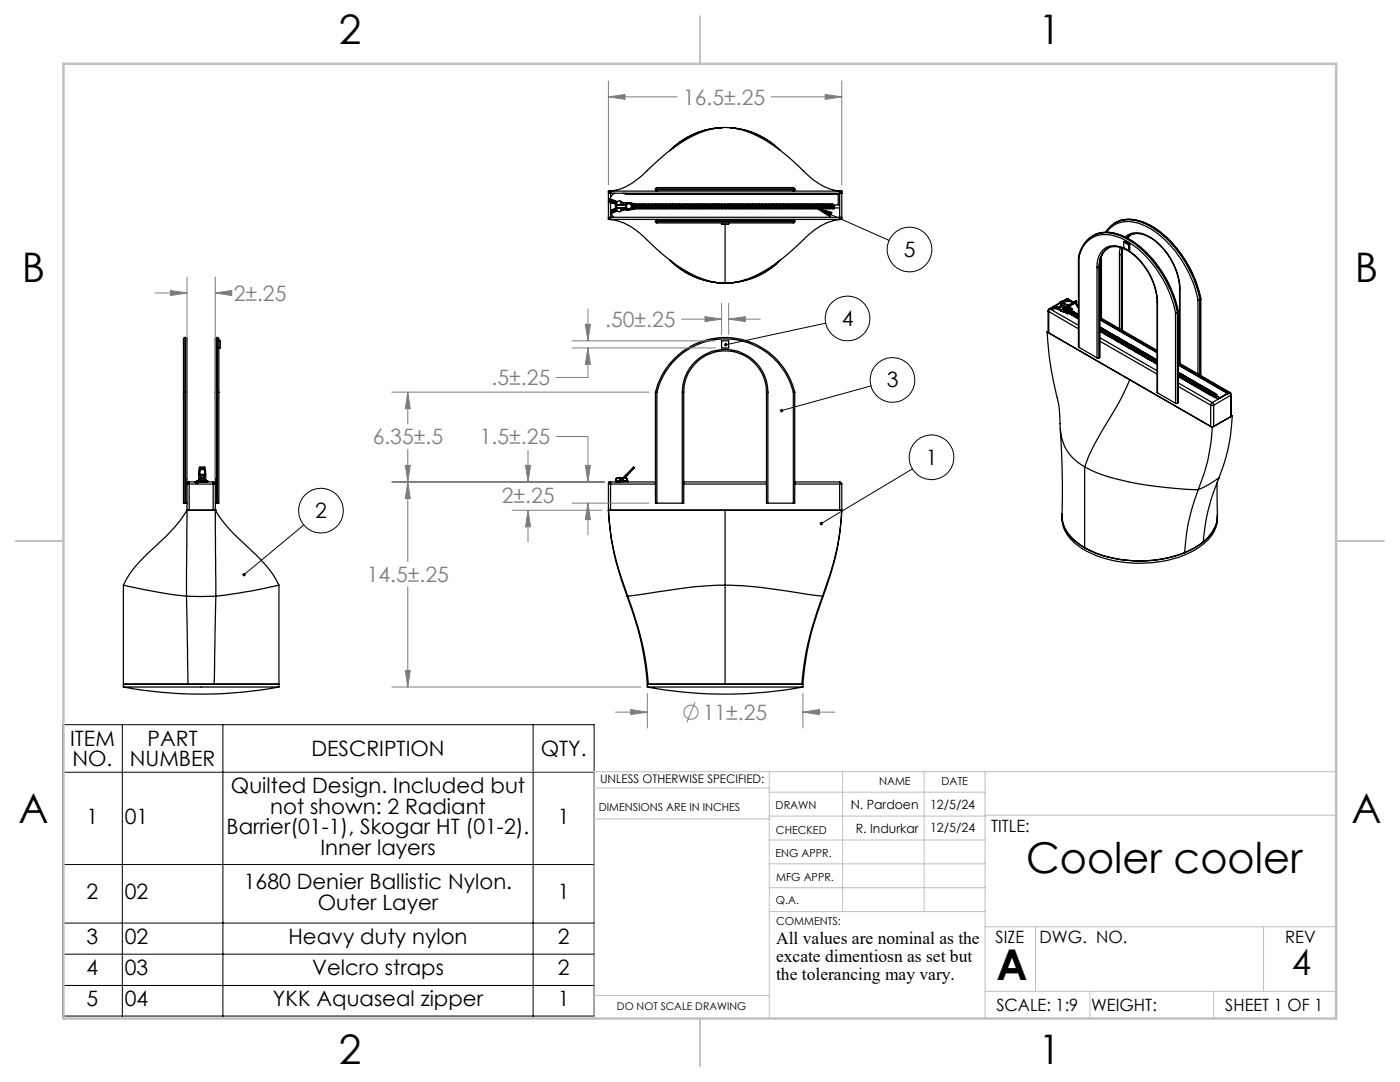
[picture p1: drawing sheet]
<svg xmlns="http://www.w3.org/2000/svg" width="279mm" height="216mm" viewBox="0 0 279 216" stroke-linecap="round" stroke-linejoin="round" font-family="sans-serif">
<defs><g id="words">
<g font-size="8.5">
<text x="204.8" y="174.2">Cooler cooler</text>
<text x="198.9" y="195.5">A</text>
</g>
<g font-size="8.1">
<text x="67.6" y="8.9">2</text>
<text x="207.3" y="8.9">1</text>
<text x="4.4" y="56.2">B</text>
<text x="270.4" y="56.2">B</text>
<text x="3.7" y="164.1">A</text>
<text x="269.7" y="164.1">A</text>
<text x="67.6" y="212.4">2</text>
<text x="207.3" y="212.4">1</text>
</g>
<text font-size="7.1" x="257.8" y="194.6">4</text>
<g font-size="4.2" fill="#808080">
<text x="136.3" y="20.9">16.5±.25</text>
<text x="46.6" y="60">2±.25</text>
<text x="120.8" y="65.3">.50±.25</text>
<text x="98.1" y="76.9">.5±.25</text>
<text x="74.4" y="88.7">6.35±.5</text>
<text x="95.8" y="88.7">1.5±.25</text>
<text x="100.1" y="100.3">2±.25</text>
<text x="73.2" y="116.2">14.5±.25</text>
<text x="140.3" y="143.6">11±.25</text>
</g>
<g font-size="4.2">
<text x="180.4" y="51.3">5</text>
<text x="168" y="65">4</text>
<text x="177" y="77.3">3</text>
<text x="184.8" y="92.7">1</text>
<text x="62.9" y="103.4">2</text>
<text x="14" y="148.8">ITEM</text>
<text x="29.5" y="148.8">PART</text>
<text x="14.5" y="152.9">NO.</text>
<text x="25.9" y="152.9">NUMBER</text>
<text x="62.2" y="150.8">DESCRIPTION</text>
<text x="107.9" y="150.8">QTY.</text>
<text x="46.1" y="158.2">Quilted Design. Included but</text>
<text x="17.3" y="164.4">1</text>
<text x="24.9" y="164.4">01</text>
<text x="45.2" y="166.5">Barrier(01-1), Skogar HT (01-2).</text>
<text x="53.9" y="162.3">not shown: 2 Radiant</text>
<text x="111.3" y="164.4">1</text>
<text x="63.9" y="170.6">Inner layers</text>
<text x="17.3" y="179.4">2</text>
<text x="24.9" y="179.4">02</text>
<text x="48.7" y="177.4">1680 Denier Ballistic Nylon.</text>
<text x="111.3" y="179.4">1</text>
<text x="63.4" y="181.5">Outer Layer</text>
<text x="17.3" y="188.4">3</text>
<text x="24.9" y="188.4">02</text>
<text x="57.6" y="188.4">Heavy duty nylon</text>
<text x="111.3" y="188.4">2</text>
<text x="17.3" y="194.6">4</text>
<text x="24.9" y="194.6">03</text>
<text x="62.3" y="194.6">Velcro straps</text>
<text x="111.3" y="194.6">2</text>
<text x="17.3" y="200.8">5</text>
<text x="24.9" y="200.8">04</text>
<text x="54.5" y="200.8">YKK Aquaseal zipper</text>
<text x="111.3" y="200.8">1</text>
</g>
<g font-size="3.5">
<text x="154.9" y="188.4">All values are nominal as the</text>
<text x="154.9" y="191.9">excate dimentiosn as set but</text>
<text x="154.9" y="195.5">the tolerancing may vary.</text>
</g>
<g font-size="3.4">
<text x="197.8" y="166">TITLE:</text>
<text x="198.7" y="188.1">SIZE</text>
<text x="207.5" y="188.1">DWG. NO.</text>
<text x="256.5" y="188.2">REV</text>
<text x="198.8" y="201.7">SCALE: 1:9</text>
<text x="217.7" y="201.8">WEIGHT:</text>
<text x="244.5" y="201.7">SHEET 1 OF 1</text>
</g>
<g font-size="2.5">
<text x="169.8" y="161.4">N. Pardoen</text>
<text x="185.6" y="161.4">12/5/24</text>
<text x="170.8" y="166.2">R. Indurkar</text>
<text x="185.6" y="166.1">12/5/24</text>
</g>
<text font-size="2.4" x="119.8" y="156.2">UNLESS OTHERWISE SPECIFIED:</text>
<g font-size="2.2">
<text x="119.5" y="161.8">DIMENSIONS ARE IN INCHES</text>
<text x="154.8" y="161.4">DRAWN</text>
<text x="175.4" y="156.6">NAME</text>
<text x="187.9" y="156.7">DATE</text>
<text x="154.9" y="166.3">CHECKED</text>
<text x="154.8" y="171">ENG APPR.</text>
<text x="154.9" y="175.7">MFG APPR.</text>
<text x="154.9" y="180.4">Q.A.</text>
<text x="154.9" y="184.6">COMMENTS:</text>
</g>
<text font-size="2.1" x="123.1" y="201.6">DO NOT SCALE DRAWING</text>
</g></defs>
<g fill="none" stroke="#000" stroke-width=".25">
<path d="M121.4 38.1a9.5 9.5 0 0 0 5.7-2.2l1.5-1.3a41.6 41.6 0 0 1 9.7-7.5 13.2 13.2 0 0 1 13.5 .3 44.2 44.2 0 0 1 9.3 7.5 10.1 10.1 0 0 0 6.9 3.2M121.4 38.1v5.7M121.4 38.1h9.7M121.4 38.1l.2 .2M121.5 40h.1M121.6 39.7l.4 .1-.4 .6-.1-.1zM121.6 38.2h.2a.23 .23 0 0 1 0 .4 .23 .23 0 0 1-.3-.2zM121.8 38.6h.1M121.8 38.6v4.8M121.8 38.6h45.8M121.9 40h.2M122.7 38.6l-.4 .2-.5 .6"/>
<path d="M124.4 38.6l.5 .2M124.9 38.6v.2M124.9 38.8h42.7M130.8 37.9l.3 .2M130.8 37.9h27.8M130.8 37.7h27.8M130.8 37.7a.7 .7 0 0 1 1-.3h25.8a.7 .7 0 0 1 1 .3M130.8 37.7v.2M131.1 38.1h27.2M144.1 25.5a15.6 15.6 0 0 0-10.4 4.5M144.2 25.5a15.4 15.4 0 0 0-10.5 4.6M145.7 25.5a15.2 15.2 0 0 1 10 4.5"/>
<path d="M145.7 25.5a15.5 15.5 0 0 1 9.9 4.4M158.3 38.1h9.7M158.6 37.9l-.3 .2M158.6 37.7v.2M167.3 38.8v2.1h-1.1M167.6 38.1l.1 .1a.23 .23 0 0 1 .3 .2 .23 .23 0 0 1-.3 .2 .23 .23 0 0 1-.1-.3zM167.6 38.6v4.8M168 38.1v5.7M168 38.1l-.1 .2M121.4 43.8h.4a11.4 11.4 0 0 1 7.2 4 30.2 30.2 0 0 0 12.4 8.3l2.2 .3 1.1 .1M121.4 43.4h.1a.26 .26 0 0 1 .3 0 .26 .26 0 0 1 0 .4l-.3-.2zM121.4 40.3h.1"/>
<path d="M121.4 43.8h9.7M121.5 40.1l-.1 .2M121.5 40.3h.1M121.6 43.7l-.2 .1M121.8 42.2h.1M121.8 42.1v.2M121.8 43.4h.1M121.8 42.5l.1 .1M121.8 43.4h45.8M121.9 42.6l.6 .8M122 41.9v.3M122 41.9h-.2l.3 .3"/>
<path d="M122 42.2h.1M122 41.9h.1M122.1 40.1v.4l.3-.2M122.1 40.1v.2M122.1 40.1l.1-.2 .3 .1-.1 .3M122.1 40.3l-.1 .1M122.1 42.2l.1 .3-.3 .1M122.3 41.8l.1 .2M122.3 40.3v.2M122.3 41.8h.1M122.3 40.5h.1M122.4 42.2l-.2 .1"/>
<path d="M122.4 42l-.1 .1M122.4 40.3h-.1M122.4 40.1l.3 .1M122.6 41.7v.2M122.6 41.9l.1 .1M122.6 41.7h.1M122.6 40.3l.1 .4 .3-.3M122.6 40.3l.1 .2M122.6 40.3l.1-.3 .3 .2v.2M122.7 40.5l-.1 .1M122.7 42l-.3-.3-.1 .4M122.7 42l.1 .3-.4 .1-.1-.3"/>
<path d="M122.8 40.5v.2M122.8 40.7h.1M122.9 41.8h.1zM122.9 40.9h.2M122.9 41.5h.2M122.9 41.5h.1M122.9 40.9h.1M122.9 40.9v.6M122.9 42l-.2 .1M123 41.8l-.2-.2 .2-.1-.1 .4 .1 .3 .3-.1M123 41.5l.2 .6 .3 .2 1-.4M123 40.9h-.1"/>
<path d="M123 40.9h.1M123 41.5h.1M123 40.4l-.2 .1M123 40.9h-.2v.6h.2M123 40.4h.2M123.1 40.9h1.7M123.1 40.9h.1M123.1 41.5h1.7M123.1 41.5h.1M123.1 41.5h1.8M123.1 40.9h1.8M123.1 40.9v.6"/>
<path d="M123.9 41.5v.4l2.6-.2M123.9 40.5v.3h.9l.1 .1M124.2 40.8v.1M124.2 41.5v.1M124.5 40.5l-1-.4-.3 .2-.2 .6M124.9 41.5l-1 .1v.3M124.9 40.9v.6M125 40.5l1.4 .1M125 41.6l.1 .1M125 41.6h.1M125 40.8h.1M125 40.8v.8"/>
<path d="M125.1 40.6l1.2 .3v.7l-1.2 .1M125.1 40.6l-.1 .2M125.1 41.7h.1M125.1 40.6h.1M126 41.5l.1 .1M126 40.9h.1M126 41.5h.1M126 40.9v.6M126.1 40.7l-.1 .2M126.1 41.3l.1 .3-.1-.1M126.1 41.3l.1 .1M126.1 41l.2 .1-.1 .2h.1h-.1"/>
<path d="M126.1 41l.1 .1M126.1 40.9v.6M126.2 41.1l-.1 .1M126.2 41.1h.1M126.2 41.3h.1M126.2 40.8l-.1 .1M126.2 41.5h.1M126.4 40.6v.2M126.4 41.7l-1.4 .2M126.4 40.6h.1M126.4 41.7h.1M126.4 41.6v.1"/>
<path d="M126.4 40.8h.2M126.4 41.6h.2M126.4 40.8v.8M126.5 40.6l.1 .2M126.5 40.6l-1-.1h-1.6v.4M126.6 41.6l-.1 .1M126.6 41.3h.2M126.6 40.9h.1M126.6 40.8v.8M126.7 41l.2 .3 .2-.3M126.7 41l.1 .1M126.7 41.1l-.1 .2 .2 .1-.2-.1"/>
<path d="M126.7 41.1h.1M126.7 41.1v-.4h.4v.4h-.1M126.8 41.1l-.2 .2M126.8 41.3h.1M126.8 41.5h.2M126.8 41.3v.4h-.2M126.8 41.1v.2M127 41.1v.2M127 41.3h.1M127 41.3v.4h.4v-.4M127 41.1l.1 .2M127 41.1h.1"/>
<path d="M127.1 41l-.1 .1M127.1 40.9h.2M127.1 41.3l-.1 .1 .1-.1v-.3l.2 .1-.1 .2 .2 .1-.2-.1M127.2 41.3h.2M127.3 41.1h.1M127.3 41l.2 .3 .2-.3M127.3 41l.1 .1M127.3 41.1v-.4h.4v.4h-.1M127.4 41.1l-.2 .2M127.4 41.3h.1M127.4 41.5h.2M127.4 41.1l-.1 .2"/>
<path d="M127.6 41.1v.2M127.6 41.3h.1M127.6 41.1l.1 .2M127.6 41.1h.1M127.7 41l-.1 .1M127.7 40.9h.2M127.7 41.3l-.1 .1 .1-.1v-.3h.1v.3l.2 .1-.2-.1M127.8 41.3h.2M127.9 41l.2 .3 .2-.3M127.9 41l.1 .1M127.9 41.1l-.1 .2M127.9 41.1h.1"/>
<path d="M128 41.3h.1M128 41.5h.2M128 41.3v.4h-.4v-.4M128 41.1l-.1 .2M128 41.1h-.1v-.4h.4v.4h-.2M128.1 41.1l.1 .2M128.2 41.3h.1M128.2 41.3v.4h.4v-.4M128.2 41.1l.1 .2M128.2 41.1h.1M128.3 41l-.2 .1M128.3 40.9h.2"/>
<path d="M128.3 41.3l-.1 .1 .1-.1v-.3h.1v.3l.2 .1-.2-.1M128.4 41.3h.1M128.5 41l.2 .3 .1-.3M128.5 41l.1 .1M128.5 41.1l-.1 .2M128.5 41.1h.1M128.5 41.1v-.4h.3v.4M128.5 41.3h.1M128.6 41.5h.2M128.6 41.1l-.1 .2M128.7 41.1l.1 .2M128.7 41.1h.1"/>
<path d="M128.8 41.1l.1 .2M128.8 41.1h.1M128.8 41.3h.1M128.8 41.3v.4h.4v-.4M128.8 41l-.1 .1M128.8 40.9h.3M128.9 41.3l-.1 .1 .1-.1v-.3l.3 .4-.2-.1M129 41.3h.2M129.1 41l.2 .3 .1-.3M129.1 41l.1 .1M129.1 41.1l-.1 .2M129.1 41.1h.1"/>
<path d="M129.1 41.1v-.4h.3v.4M129.1 41.3h.1M129.2 41.5h.2M129.2 41.1l-.1 .2M129.3 41.1l.1 .2M129.3 41.1h.1M129.4 41.1l.1 .2M129.4 41.1h.1M129.4 41.3h.1M129.4 41l-.1 .1M129.4 40.9h.3M129.5 41.3l-.1 .1 .1-.1v-.3l.3 .4-.2-.1"/>
<path d="M129.5 41.3h-.1v.4h.4v-.4M129.6 40.9v.1M129.6 41.3h.2M129.6 41.2v.1M129.7 41.1h.1M129.7 41l.2 .3 .1-.3M129.7 41l.1 .1M129.7 41.1v-.4h.3v.4M129.7 41.1l-.1 .2M129.7 41.3h.1M129.8 41.5h.2M129.8 41.1l-.1 .2"/>
<path d="M129.9 41.1l.1 .2M129.9 41.1h.1M130 41.3h.1M130 41.3v.4h.3v-.4M130 41.1l.1 .2M130 41.1h.1M130 41l-.1 .1M130 40.9h.3M130.1 41.3l-.1 .1 .1-.1v-.3l.1 .1v.2l.1 .1-.1-.1M130.2 41.3h.1M130.3 41.1h.1M130.3 41l.2 .3 .1-.3"/>
<path d="M130.3 41l.1 .1M130.3 41.1v-.4h.3v.4M130.3 41.1l-.1 .2M130.3 41.3h.1M130.3 41.5h.3M130.4 41.1l-.1 .2M130.5 41.1l.1 .2M130.5 41.1h.1M130.6 41.3h.1M130.6 41.1l.1 .2M130.6 41.1h.1M130.6 41l-.1 .1"/>
<path d="M130.6 40.9h.2M130.7 41.3l-.1 .1 .1-.1v-.3h.1v.3l.1 .1-.1-.1M130.8 44.2h27.8M130.8 44.1h27.8M130.8 44.2l.2 .3h27.4l.2-.3M130.8 44.1v.1M130.8 41.3h.1M130.8 41l.2 .3 .2-.3M130.8 41l.2 .1M130.8 41.1h.2M130.8 41.1v-.4h.4v.4M130.9 41.1l-.1 .2"/>
<path d="M130.9 41.1h.1M130.9 41.3h.1M130.9 41.5h.3M130.9 41.3v.4h-.3v-.4M131 41.1l-.1 .2M131.1 41.1l.1 .2M131.1 43.8l-.3 .3M131.1 43.8h27.2M131.1 41.1h.1M131.2 41.3h.1M131.2 41.3v.4h.3v-.4M131.2 41.1l.1 .2"/>
<path d="M131.2 41.1h.1M131.2 41l-.1 .1M131.2 40.9h.2M131.3 41.3l-.1 .1 .1-.1v-.3h.1v.3l.1 .1-.1-.1M131.4 41.3h.1M131.4 41.1h.1M131.4 41l.2 .3 .2-.3M131.4 41l.2 .1M131.4 41.1v-.4h.4v.4M131.5 41.1l-.1 .2M131.5 41.1h.1M131.5 41.3h.1"/>
<path d="M131.5 41.5h.3M131.6 41.1l-.1 .2M131.7 41.1l.1 .2M131.7 41.1h.1M131.8 41.3h.1M131.8 41.3v.4h.3v-.4M131.8 41.1l.1 .2M131.8 41.1h.1M131.8 41l-.1 .1M131.8 40.9h.2M131.9 41.3l-.1 .1 .1-.1v-.3l.2 .4-.1-.1M132 41.3h.1"/>
<path d="M132 41.1h.1M132 41l.2 .3 .2-.3M132 41l.2 .1M132 41.1h.2M132 41.1v-.4h.4v.4M132.1 41.1l-.1 .2M132.1 41.1h.1M132.1 41.3h.1M132.1 41.5h.2M132.2 41.1l-.1 .2M132.3 41.1l.1 .2M132.3 41.1h.1"/>
<path d="M132.3 41.3h.2M132.4 41.3h.1M132.4 41.1l.1 .2M132.4 41.1h.1M132.4 41l-.1 .1M132.4 40.9h.2M132.5 41.3l-.2 .1 .2-.1v-.3l.2 .4-.1-.1M132.6 41.3h.1v.4h-.4v-.4M132.6 41.1h.1M132.6 41l.2 .3 .2-.3M132.6 41l.2 .1M132.6 41.1h.2"/>
<path d="M132.6 41.1v-.4h.4v.4h-.1M132.7 41.1l-.1 .2M132.7 41.3h.1M132.7 41.5h.2M132.8 41.1l-.1 .2M132.9 41.1l.1 .2M132.9 41.3h.1M132.9 41.3v.4h.4v-.4M133 41.1v.2M133 41.1h.1M133 41.3h.1M133 41l-.1 .1"/>
<path d="M133 40.9h.2M133 41.3l-.1 .1 .2-.1-.1-.3 .2 .1-.1 .2 .2 .1-.1-.1M133.2 41.3h.1M133.2 41.1h.1M133.2 41l.2 .3 .2-.3M133.2 41l.1 .1M133.2 41.1v-.4h.4v.4h-.1M133.3 41.1l-.1 .2M133.3 41.3h.1M133.3 41.5h.2M133.5 41.1l.1 .2M133.5 41.3h.1"/>
<path d="M133.5 41.3v.4h.4v-.4M133.6 41.1v.2M133.6 41.1h.1M133.6 41.3h.1M133.6 41l-.1 .1M133.6 40.9h.2M133.6 41.3l-.1 .1 .2-.1-.1-.3h.2l-.1 .3 .2 .1-.1-.1M133.7 52a15.6 15.6 0 0 0 11 4.5M133.7 51.9a15.4 15.4 0 0 0 11 4.6M133.8 41.3h.1M133.8 41l.2 .3 .2-.3M133.8 41l.1 .1"/>
<path d="M133.8 41.1v.2M133.8 41.1h.1M133.9 41.3h.1M133.9 41.5h.2M133.9 41.1l-.1 .2M133.9 41.1h-.1v-.4h.4v.4h-.1M134.1 41.1v.2M134.1 41.3h.1M134.1 41.3v.4h.4v-.4M134.2 41.1v.2M134.2 41.1h.1M134.2 41l-.1 .1"/>
<path d="M134.2 40.9h.2M134.2 41.3l-.1 .1 .2-.1-.1-.3h.2l-.1 .3 .2 .1-.1-.1M134.4 41.3h.1M134.4 41.1h.1M134.4 41l.2 .3 .2-.3M134.4 41l.1 .1M134.4 41.1v-.4h.4v.4M134.4 41.1v.2M134.5 41.5h.2M134.5 41.1l-.1 .2M134.7 41.1v.2M134.7 41.1h.1"/>
<path d="M134.7 41.3h.1M134.7 41.3v.4h.4v-.4M134.8 41.1v.2M134.8 41.1h.1M134.8 41l-.1 .1M134.8 40.9h.2M134.8 41.3l-.1 .1 .2-.1-.1-.3 .3 .4-.1-.1M135 41.3h.1M135 41.1h.1M135 41l.2 .3 .2-.3M135 41l.1 .1M135 41.1v-.4h.4v.4"/>
<path d="M135 41.1v.2M135.1 41.5h.2M135.1 41.1l-.1 .2M135.3 41.1v.2M135.3 41.1h.1M135.3 41.3h.1M135.3 41.1l.1 .2M135.4 41.1h.1M135.4 41l-.1 .1M135.4 40.9h.2M135.4 41.3l-.1 .1 .1-.1v-.3l.3 .4-.2-.1M135.5 41.3h.2"/>
<path d="M135.6 41.1h.1M135.6 41l.2 .3 .2-.3M135.6 41l.1 .1M135.6 41.1v-.4h.4v.4h-.1M135.6 41.1l-.1 .2M135.6 41.3h.1M135.7 41.5h.2M135.7 41.3v.4h-.4v-.4M135.7 41.1l-.1 .2M135.9 41.1v.2M135.9 41.3h.1M135.9 41.3v.4h.3v-.4"/>
<path d="M135.9 41.1l.1 .2M135.9 41.1h.1M136 41l-.1 .1M136 40.9h.2M136 41.3l-.1 .1 .1-.1v-.3l.2 .1-.1 .2 .1 .1-.1-.1M136.1 41.3h.1M136.2 41.1h.1M136.2 41l.2 .3 .2-.3M136.2 41l.1 .1M136.2 41.1v-.4h.4v.4h-.1M136.2 41.1l-.1 .2M136.2 41.3h.1"/>
<path d="M136.2 41.5h.3M136.3 41.1l-.1 .2M136.5 41.1v.2M136.5 41.3h.1M136.5 41.3v.4h.3v-.4M136.5 41.1l.1 .2M136.5 41.1h.1M136.6 41l-.1 .1M136.6 40.9h.2M136.6 41.3l-.1 .1 .1-.1v-.3h.1v.3l.1 .1-.1-.1M136.7 41.3h.1M136.8 41l.1 .3 .3-.3"/>
<path d="M136.8 41l.1 .1M136.8 41.1l-.1 .2M136.8 41.1h.1M136.8 41.3h.1M136.8 41.5h.3M136.9 41.1l-.1 .2M136.9 41.1h-.1v-.4h.4v.4h-.2M137 41.1l.1 .2M137.1 41.3h.1M137.1 41.3v.4h.3v-.4M137.1 41.1l.1 .2M137.1 41.1h.1"/>
<path d="M137.2 41l-.2 .1M137.2 40.9h.2M137.2 41.3l-.1 .1 .1-.1v-.3h.1v.3l.1 .1-.1-.1M137.3 41.3h.1M137.4 41.1h.1M137.4 41l.1 .3 .2-.3M137.4 41l.1 .1M137.4 41.1v-.4h.3v.4M137.4 41.1l-.1 .2M137.4 41.3h.1M137.4 41.5h.3M137.5 41.1l-.1 .2"/>
<path d="M137.6 41.1l.1 .2M137.6 41.1h.1M137.7 41.1l.1 .2M137.7 41.1h.1M137.7 41.3h.1M137.7 41.3v.4h.3v-.4h-.1M137.7 41l-.1 .1M137.7 40.9h.3M137.8 41.3l-.1 .1 .1-.1v-.3l.2 .4-.1-.1M138 41l.1 .3 .2-.3M138 41l.1 .1M138 41.1l-.1 .2"/>
<path d="M138 41.1h.1M138 41.1v-.4h.3v.4M138 41.3h.1M138 41.5h.3M138.1 41.1l-.1 .2M138.2 41.1l.1 .2M138.2 41.1h.1M138.3 41.3h.1M138.3 41.3v.4h.3v-.4M138.3 41.1l.1 .2M138.3 41.1h.1M138.3 41l-.1 .1"/>
<path d="M138.3 40.9h.3M138.4 41.3l-.1 .1 .1-.1v-.3l.2 .4-.1-.1M138.5 41.3h.1M138.6 41.1h.1M138.6 41l.1 .3 .2-.3M138.6 41l.1 .1M138.6 41.1v-.4h.3v.4M138.6 41.1l-.1 .2M138.6 41.3h.1M138.6 41.5h.3M138.7 41.1l-.1 .2M138.8 41.1l.1 .2"/>
<path d="M138.8 41.1h.1M138.9 41.1l.1 .2M138.9 41.1h.1M138.9 41.3h.1M138.9 41l-.1 .1M138.9 40.9h.3M139 41.3l-.1 .1 .1-.1v-.3l.1 .1v.2l.1 .1-.1-.1M139 41.3h-.1v.4h.3v-.4M139.1 41.3h.1M139.2 41.1h.1M139.2 41l.1 .3 .2-.3M139.2 41l.1 .1"/>
<path d="M139.2 41.1v-.4h.3v.4M139.2 41.1l-.1 .2M139.2 41.3h.1M139.2 41.5h.3M139.3 41.1l-.1 .2M139.4 41.1l.1 .2M139.4 41.1h.1M139.5 41.3h.1M139.5 41.3v.4h.3v-.4M139.5 41.1l.1 .2M139.5 41.1h.1M139.5 41l-.1 .1"/>
<path d="M139.5 40.9h.2M139.6 41.3l-.1 .1 .1-.1v-.3h.1v.3l.1 .1-.1-.1M139.7 41.3h.1M139.7 41l.2 .3 .2-.3M139.7 41l.2 .1M139.7 41.1h.2M139.7 41.1v-.4h.4v.4M139.8 41.1l-.1 .2M139.8 41.1h.1M139.8 41.3h.1M139.8 41.5h.3M139.9 41.1l-.1 .2"/>
<path d="M140 41.1l.1 .2M140 41.1h.1M140.1 41.3h.1M140.1 41.1l.1 .2M140.1 41.1h.1M140.1 41l-.1 .1M140.1 40.9h.2M140.2 41.3l-.1 .1 .1-.1v-.3h.1v.3l.1 .1-.1-.1M140.3 41.3h.1M140.3 41.1h.1M140.3 41l.2 .3 .2-.3M140.3 41l.1 .1"/>
<path d="M140.3 41.1v-.4h.4v.4M140.4 41.1l-.1 .2M140.4 41.1h.1M140.4 41.3h.1M140.4 41.5h.3M140.4 41.3v.4h-.3v-.4M140.4 41.1v.2M140.6 41.1l.1 .2M140.6 41.1h.1M140.7 41.3h.1M140.7 41.3v.4h.3v-.4M140.7 41.1l.1 .2"/>
<path d="M140.7 41.1h.1M140.7 41l-.1 .1M140.7 40.9h.2M140.8 41.3l-.1 .1 .1-.1v-.3l.2 .4-.1-.1M140.9 41.3h.1M140.9 41.1h.1M140.9 41l.2 .3 .2-.3M140.9 41l.1 .1M140.9 41.1v-.4h.4v.4M141 41.1l-.1 .2M141 41.1h.1M141 41.3h.1"/>
<path d="M141 41.5h.2M141 41.1v.2M141.2 41.1l.1 .2M141.2 41.1h.1M141.2 41.3h.2M141.2 41.3v.4h.4v-.4M141.3 41.1l.1 .2M141.3 41.1h.1M141.3 41.3h.1M141.3 41l-.1 .1M141.3 40.9h.2M141.4 41.3l-.2 .1 .2-.1v-.3l.2 .4-.1-.1"/>
<path d="M141.5 41.3h.1M141.5 41.1h.1M141.5 41l.2 .3 .2-.3M141.5 41l.1 .1M141.5 41.1v-.4h.4v.4h-.1M141.6 41.1l-.1 .2M141.6 41.3h.1M141.6 41.5h.2M141.6 41.1v.2M141.8 41.1l.1 .2M141.8 41.3h.1M141.8 41.3v.4h.4v-.4"/>
<path d="M141.9 41.1v.2M141.9 41.1h.1M141.9 41.3h.1M141.9 41l-.1 .1M141.9 40.9h.2M141.9 41.3l-.1 .1 .2-.1-.1-.3 .2 .1-.1 .2 .2 .1-.1-.1M142.1 41.3h.1M142.1 41.1h.1M142.1 41l.2 .3 .2-.3M142.1 41l.1 .1M142.1 41.1v-.4h.4v.4h-.1M142.2 41.1l-.1 .2"/>
<path d="M142.2 41.3h.1M142.2 41.5h.2M142.4 41.1l.1 .2M142.5 41.1v.2M142.5 41.1h.1M142.5 41.3h.1M142.5 41l-.1 .1M142.5 40.9h.2M142.5 41.3l-.1 .1 .2-.1-.1-.3h.2l-.1 .3 .2 .1-.1-.1M142.5 41.3h-.1v.4h.4v-.4M142.7 41.3h.1M142.7 41l.2 .3 .2-.3"/>
<path d="M142.7 41l.1 .1M142.7 41.1v.2M142.7 41.1h.1M142.8 41.3h.1M142.8 41.5h.2M142.8 41.1l-.1 .2M142.8 41.1h-.1v-.4h.4v.4h-.2M142.9 41.1l.1 .2M143 41.3h.1M143 41.3v.4h.4v-.4M143.1 41.1v.2M143.1 41.1h.1"/>
<path d="M143.1 41l-.2 .1M143.1 40.9h.2M143.1 41.3l-.1 .1 .2-.1-.1-.3h.2l-.1 .3 .2 .1-.1-.1M143.3 41.3h.1M143.3 41l.2 .3 .2-.3M143.3 41l.1 .1M143.3 41.1v.2M143.3 41.1h.1M143.3 41.1v-.4h.4v.4M143.4 41.5h.2M143.4 41.1l-.1 .2M143.5 41.1l.1 .2"/>
<path d="M143.5 41.1h.2M143.6 41.3h.1M143.6 41.3v.4h.4v-.4M143.7 41.1v.2M143.7 41.1h.1M143.7 41l-.2 .1M143.7 40.9h.2M143.7 41.3l-.1 .1 .2-.1-.1-.3 .3 .4-.1-.1M143.9 41.3h.1M143.9 41.1h.1M143.9 41l.2 .3 .2-.3M143.9 41l.1 .1"/>
<path d="M143.9 41.1v-.4h.4v.4M143.9 41.1v.2M144 41.5h.2M144 41.1l-.1 .2M144 44.5v.3h1.4v-.3M144.1 41.1l.1 .2M144.1 41.1h.1M144.2 41.3h.1M144.2 41.3v.4h.4v-.4M144.2 41.1l.1 .2M144.2 41.1h.1M144.3 41.1h.1"/>
<path d="M144.3 41l-.2 .1M144.3 40.9h.2M144.3 41.3l-.1 .1 .1-.1v-.3l.3 .4-.2-.1M144.4 41.3h.2M144.5 41.1h.1M144.5 41l.2 .3 .2-.3M144.5 41l.1 .1M144.5 41.1v-.4h.4v.4M144.5 41.1l-.1 .2M144.5 41.3h.1M144.6 41.5h.2M144.6 41.1l-.1 .2"/>
<path d="M144.7 44.8v11.7M144.7 56.5h.1M144.7 41.1l.1 .2M144.7 41.1h.2M144.8 41.3h.1M144.8 41.3v.4h.3v-.4M144.8 41.1l.1 .2M144.8 41.1h.1M144.9 41l-.2 .1M144.9 40.9h.2M144.9 41.3l-.1 .1 .1-.1v-.3l.2 .1-.1 .2 .1 .1-.1-.1M145 41.3h.1"/>
<path d="M145.1 41.1h.1M145.1 41l.2 .3 .2-.3M145.1 41l.1 .1M145.1 41.1v-.4h.4v.4M145.1 41.1l-.1 .2M145.1 41.3h.1M145.1 41.5h.3M145.2 41.1l-.1 .2M145.3 41.1l.1 .2M145.3 41.1h.2M145.4 41.1l.1 .2M145.4 41.1h.1"/>
<path d="M145.4 41.3h.1M145.5 41l-.2 .1M145.5 40.9h.2M145.5 41.3l-.1 .1 .1-.1v-.3h.1v.3l.1 .1-.1-.1M145.5 41.3h-.1v.4h.3v-.4M145.6 41.3h.1M145.7 41l.1 .3 .2-.3M145.7 41l.1 .1M145.7 41.1l-.1 .2M145.7 41.1h.1M145.7 41.3h.1M145.7 41.5h.3"/>
<path d="M145.8 41.1l-.1 .2M145.8 41.1h-.1v-.4h.3v.4M145.9 41.1l.1 .2M145.9 41.1h.1M146 41.3h.1M146 41.3v.4h.3v-.4M146 41.1l.1 .2M146 41.1h.1M146 41l-.1 .1M146 40.9h.3M146.1 41.3l-.1 .1 .1-.1v-.3h.1v.3l.1 .1-.1-.1M146.2 41.3h.1"/>
<path d="M146.3 41.1h.1M146.3 41l.1 .3 .2-.3M146.3 41l.1 .1M146.3 41.1v-.4h.3v.4M146.3 41.1l-.1 .2M146.3 41.3h.1M146.3 41.5h.3M146.4 41.1l-.1 .2M146.5 41.1l.1 .2M146.5 41.1h.1M146.6 41.3h.1M146.6 41.1l.1 .2"/>
<path d="M146.6 41.1h.1M146.6 41l-.1 .1M146.6 40.9h.3M146.7 41.3l-.1 .1 .1-.1v-.3l.2 .4-.1-.1M146.8 41.3h.1v.4h-.3v-.4M146.9 41.1h.1M146.9 41l.1 .3 .2-.3M146.9 41l.1 .1M146.9 41.1v-.4h.3v.4M146.9 41.1l-.1 .2M146.9 41.3h.1M146.9 41.5h.2"/>
<path d="M147 41.1l-.1 .2M147.1 41.1l.1 .2M147.1 41.1h.1M147.2 41.1l.1 .2M147.2 41.1h.1M147.2 41.3h.1M147.2 41l-.1 .1M147.2 40.9h.3M147.3 41.3l-.2 .1 .2-.1v-.3l.2 .4-.1-.1M147.3 41.3h-.2v.4h.4v-.4M147.4 41.3h.1M147.5 41.1h.1"/>
<path d="M147.5 41l.1 .3 .2-.3M147.5 41l.1 .1M147.5 41.1v-.4h.3v.4h-.1M147.5 41.1l-.1 .2M147.5 41.3h.1M147.5 41.5h.2M147.6 41.1l-.1 .2M147.7 41.1l.1 .2M147.7 41.3h.1M147.7 41.3v.4h.4v-.4M147.8 41.1v.2M147.8 41.1h.1"/>
<path d="M147.8 41.3h.1M147.8 41l-.1 .1M147.8 40.9h.3M147.8 41.3l-.1 .1 .2-.1-.1-.3 .2 .1v.2l.1 .1-.1-.1M148 41.3h.1M148.1 41.1h.1M148.1 41l.1 .3 .2-.3M148.1 41l.1 .1M148.1 41.1v-.4h.3v.4h-.1M148.1 41.1l-.1 .2M148.1 41.3h.1M148.1 41.5h.2"/>
<path d="M148.2 41.1l-.1 .2M148.3 41.1l.1 .2M148.3 41.3h.1M148.3 41.3v.4h.4v-.4M148.4 41.1v.2M148.4 41.1h.1M148.4 41.3h.1M148.4 41l-.1 .1M148.4 40.9h.2M148.4 41.3l-.1 .1 .2-.1-.1-.3h.2v.3l.1 .1-.1-.1M148.6 41.3h.1M148.6 41l.2 .3 .2-.3"/>
<path d="M148.6 41l.2 .1M148.7 41.1l-.1 .2M148.7 41.1h.1M148.7 41.3h.1M148.7 41.5h.2M148.8 41.1l-.1 .2M148.8 41.1h-.2v-.4h.4v.4h-.1M148.9 41.1v.2M148.9 41.3h.1M148.9 41.3v.4h.4v-.4M149 41.1v.2M149 41.1h.1"/>
<path d="M149 41l-.1 .1M149 40.9h.2M149 41.3l-.1 .1 .2-.1-.1-.3h.2v.3l.1 .1-.1-.1M149.2 41.3h.1M149.2 41l.2 .3 .2-.3M149.2 41l.1 .1M149.3 41.1l-.1 .2M149.3 41.1h.1M149.3 41.1l-.1-.4h.4v.4M149.3 41.3h.1M149.3 41.5h.2M149.3 41.1v.2"/>
<path d="M149.5 41.1v.2M149.5 41.1h.1M149.5 41.3h.1M149.5 41.3v.4h.4v-.4M149.6 41.1v.2M149.6 41.1h.1M149.6 41l-.1 .1M149.6 40.9h.2M149.6 41.3l-.1 .1 .2-.1-.1-.3 .3 .4-.1-.1M149.8 41.3h.1M149.8 41l.2 .3 .2-.3M149.8 41l.1 .1"/>
<path d="M149.9 41.1l-.1 .2M149.9 41.1h.1M149.9 41.1l-.1-.4h.4v.4M149.9 41.3h.1M149.9 41.5h.2M149.9 41.1v.2M150.1 41.1v.2M150.1 41.1h.1M150.1 41.3h.1M150.1 41.3v.4h.4v-.4M150.1 41.1l.1 .2M150.2 41.1h.1"/>
<path d="M150.2 41l-.1 .1M150.2 40.9h.2M150.2 41.3l-.1 .1 .1-.1v-.3l.3 .4-.1-.1M150.4 41.3h.1M150.4 41.1h.1M150.4 41l.2 .3 .2-.3M150.4 41l.1 .1M150.4 41.1v-.4h.4v.4h-.1M150.5 41.1l-.1 .2M150.5 41.3h.1M150.5 41.5h.2M150.5 41.1v.2"/>
<path d="M150.7 41.1v.2M150.7 41.3h.1M150.7 41.3v.4h.4v-.4M150.7 41.1l.1 .2M150.7 41.1h.1M150.8 41l-.1 .1M150.8 40.9h.2M150.8 41.3l-.1 .1 .1-.1v-.3l.2 .1-.1 .2 .2 .1-.1-.1M151 41.3h.1M151 41.1h.1M151 41l.2 .3 .2-.3M151 41l.1 .1"/>
<path d="M151 41.1v-.4h.4v.4h-.1M151.1 41.1l-.1 .2M151.1 41.3h.1M151.1 41.5h.2M151.3 41.1v.2M151.3 41.3h.1M151.3 41.3v.4h.4v-.4M151.3 41.1l.1 .2M151.3 41.1h.1M151.4 41l-.1 .1M151.4 40.9h.2M151.4 41.3l-.1 .1 .1-.1v-.3h.2l-.1 .3 .2 .1-.1-.1"/>
<path d="M151.6 41.3h.1M151.6 41l.2 .3 .2-.3M151.6 41l.1 .1M151.6 41.1v.2M151.6 41.1h.1M151.7 41.3h.1M151.7 41.5h.2M151.7 41.1l-.1 .2M151.7 41.1h-.1v-.4h.4v.4h-.2M151.8 41.1l.1 .2M151.9 41.3h.1M151.9 41.3v.4h.4v-.4"/>
<path d="M151.9 41.1l.1 .2M151.9 41.1h.1M152 41l-.2 .1M152 40.9h.2M152 41.3l-.1 .1 .1-.1v-.3h.2l-.1 .3 .2 .1-.1-.1M152.2 41.3h.1M152.2 41l.2 .3 .1-.3M152.2 41l.1 .1M152.2 41.1v.2M152.2 41.1h.1M152.2 41.1v-.4h.3v.4M152.3 41.5h.2"/>
<path d="M152.3 41.1l-.1 .2M152.4 41.1l.1 .2M152.4 41.1h.1M152.5 41.1l.1 .2M152.5 41.1h.1M152.5 41.3h.1M152.5 41.3v.4h.4v-.4M152.5 41l-.1 .1M152.5 40.9h.3M152.6 41.3l-.1 .1 .1-.1v-.3l.3 .4-.1-.1M152.8 41.3h.1M152.8 41l.2 .3 .1-.3"/>
<path d="M152.8 41l.1 .1M152.8 41.1v.2M152.8 41.1h.1M152.8 41.1v-.4h.3v.4M152.9 41.5h.2M152.9 41.1l-.1 .2M153 41.1l.1 .2M153 41.1h.1M153.1 41.3h.1M153.1 41.3v.4h.4v-.4M153.1 41.1l.1 .2M153.1 41.1h.1"/>
<path d="M153.1 41l-.1 .1M153.1 40.9h.3M153.2 41.3l-.1 .1 .1-.1v-.3l.3 .4-.2-.1M153.3 41.3h.2M153.4 41.1h.1M153.4 41l.2 .3 .1-.3M153.4 41l.1 .1M153.4 41.1v-.4h.3v.4M153.4 41.1l-.1 .2M153.4 41.3h.1M153.5 41.5h.2M153.5 41.1l-.1 .2"/>
<path d="M153.6 41.1l.1 .2M153.6 41.1h.1M153.7 41.3h.1M153.7 41.3v.4h.3v-.4M153.7 41.1l.1 .2M153.7 41.1h.1M153.7 41l-.1 .1M153.7 40.9h.3M153.8 41.3l-.1 .1 .1-.1v-.3l.2 .1-.1 .2 .1 .1-.1-.1M153.9 41.3h.1M154 41.1h.1M154 41l.2 .3 .1-.3"/>
<path d="M154 41l.1 .1M154 41.1v-.4h.3v.4M154 41.1l-.1 .2M154 41.3h.1M154 41.5h.3M154.1 41.1l-.1 .2M154.2 41.1l.1 .2M154.2 41.1h.1M154.3 41.3h.1M154.3 41.1l.1 .2M154.3 41.1h.1M154.3 41l-.1 .1"/>
<path d="M154.3 40.9h.3M154.4 41.3l-.1 .1 .1-.1v-.3h.1v.3l.1 .1-.1-.1M154.5 41.3h.1M154.6 41l.1 .3 .2-.3M154.6 41l.1 .1M154.6 41.1h.1M154.6 41.1v-.4h.3v.4M154.6 41.1l-.1 .2M154.6 41.3h.1M154.6 41.5h.3M154.6 41.3v.4h-.3v-.4M154.7 41.1l-.1 .2"/>
<path d="M154.8 41.1l.1 .2M154.8 41.1h.1M154.9 41.3h.1M154.9 41.3v.4h.3v-.4M154.9 41.1l.1 .2M154.9 41.1h.1M154.9 41l-.1 .1M154.9 40.9h.3M155 41.3l-.1 .1 .1-.1v-.3h.1v.3l.1 .1-.1-.1M155.1 41.3h.1M155.2 41.1h.1M155.2 41l.1 .3 .2-.3"/>
<path d="M155.2 41l.1 .1M155.2 41.1v-.4h.3v.4M155.2 41.1l-.1 .2M155.2 41.3h.1M155.2 41.5h.3M155.3 41.1l-.1 .2M155.4 41.1l.1 .2M155.4 41.1h.1M155.5 41.3h.1M155.5 41.3v.4h.3v-.4M155.5 41.1l.1 .2M155.5 41.1h.1"/>
<path d="M155.5 41l-.1 .1M155.5 40.9h.3M155.6 41.3l-.1 .1 .1-.1v-.3l.2 .4-.1-.1M155.6 52a15.5 15.5 0 0 1-10.9 4.5M155.7 51.9a15.2 15.2 0 0 1-11 4.6M155.7 41.3h.1M155.8 41.1h.1M155.8 41l.1 .3 .2-.3M155.8 41l.1 .1M155.8 41.1v-.4h.3v.4M155.8 41.1l-.1 .2M155.8 41.3h.1"/>
<path d="M155.8 41.5h.2M155.9 41.1l-.1 .2M156 41.1l.1 .2M156 41.1h.1M156 41.3h.2M156.1 41.1l.1 .2M156.1 41.1h.1M156.1 41.3h.1M156.1 41l-.1 .1M156.1 40.9h.3M156.2 41.3l-.2 .1 .2-.1v-.3l.2 .4-.1-.1M156.3 41.3h.1v.4h-.4v-.4"/>
<path d="M156.4 41.1h.1M156.4 41l.1 .3 .2-.3M156.4 41l.1 .1M156.4 41.1v-.4h.3v.4h-.1M156.4 41.1l-.1 .2M156.4 41.3h.1M156.4 41.5h.2M156.5 41.1l-.1 .2M156.6 41.1l.1 .2M156.6 41.3h.1M156.6 41.3v.4h.4v-.4M156.7 41.1v.2"/>
<path d="M156.7 41.1h.1M156.7 41.3h.1M156.7 41l-.1 .1M156.7 40.9h.3M156.7 41.3l-.1 .1 .2-.1-.1-.3 .2 .1-.1 .2 .2 .1-.1-.1M156.9 41.3h.1M157 41.1h.1M157 41l.1 .3 .2-.3M157 41l.1 .1M157 41.1v-.4h.3v.4h-.1M157 41.1l-.1 .2M157 41.3h.1"/>
<path d="M157 41.5h.2M157.1 41.1l-.1 .2M157.2 41.1l.1 .2M157.2 41.3h.1M157.2 41.3v.4h.4v-.4M157.3 41.1v.2M157.3 41.1h.1M157.3 41.3h.1M157.3 41l-.1 .1M157.3 40.9h.2M157.3 41.3l-.1 .1 .2-.1-.1-.3h.2l-.1 .3 .2 .1-.1-.1M157.5 41.3h.1"/>
<path d="M157.5 41l.2 .3 .2-.3M157.5 41l.2 .1M157.6 41.1l-.1 .2M157.6 41.1h.1M157.6 41.3h.1M157.6 41.5h.2M157.7 41.1l-.1 .2M157.7 41.1h-.2v-.4h.4v.4h-.1M157.8 41.1v.2M157.8 41.3h.1M157.9 41.1v.2M157.9 41.1h.1"/>
<path d="M157.9 41l-.1 .1M157.9 40.9h.2M157.9 41.3l-.1 .1 .2-.1-.1-.3h.2l-.1 .3 .2 .1-.1-.1M158.1 41.3h.1M158.1 41.1h.1M158.1 41l.2 .3 .2-.3M158.1 41l.1 .1M158.1 41.1v-.4h.4v.4M158.2 41.1l-.1 .2M158.2 41.1h.1M158.2 41.3h.1M158.2 41.5h.2"/>
<path d="M158.2 41.3v.4h-.4v-.4M158.2 41.1v.2M158.3 43.8l.3 .3M158.3 43.8h9.7M158.4 41.1v.2M158.4 41.1h.1M158.4 41.3h.1M158.4 41.3v.4h.4v-.4M158.5 41.1v.2M158.5 41.1h.1M158.5 41l-.1 .1M158.5 40.9h.2"/>
<path d="M158.5 41.3l-.1 .1 .2-.1-.1-.3 .3 .4-.1-.1M158.6 44.1v.1M158.7 41.3h.1M158.7 41l.2 .3 .2-.3M158.7 41l.1 .1M158.7 41.1v.2M158.7 41.1h.1M158.7 41.1v-.4h.4v.4M158.8 41.5h.2M158.8 41.1l-.1 .2M159 41.1v.2M159 41.1h.1"/>
<path d="M159 41.3h.1M159 41.1l.1 .2M159.1 41.1h.1M159.1 41l-.1 .1M159.1 40.9h.2M159.1 41.3l-.1 .1 .1-.1v-.3l.3 .4-.2-.1M159.2 41.3h.2v.4h-.4v-.4M159.3 41.1h.1M159.3 41l.2 .3 .2-.3M159.3 41l.1 .1M159.3 41.1v-.4h.4v.4h-.1M159.3 41.1l-.1 .2"/>
<path d="M159.3 41.3h.1M159.4 41.5h.2M159.4 41.1l-.1 .2M159.6 41.1v.2M159.6 41.3h.1M159.6 41.3v.4h.3v-.4M159.6 41.1l.1 .2M159.6 41.1h.1M159.7 41l-.1 .1M159.7 40.9h.2M159.7 41.3l-.1 .1 .1-.1v-.3l.2 .1-.1 .2 .1 .1-.1-.1M159.8 40.9v.1"/>
<path d="M159.8 41.3h.1M159.9 41.1h.1M159.9 41l.2 .3 .2-.3M159.9 41l.1 .1M159.9 41.1v-.4h.4v.4M159.9 41.1l-.1 .2M159.9 41.3h.1M159.9 41.5h.3M160 41.1l-.1 .2M160.2 41.1v.2M160.2 41.1h.1M160.2 41.3h.1"/>
<path d="M160.2 41.3v.4h.3v-.4M160.2 41.1l.1 .2M160.3 41l-.1 .1M160.3 40.9h.2M160.3 41.3l-.1 .1 .1-.1v-.3h.1v.3l.1 .1-.1-.1M160.4 41.3h.1M160.5 41l.2 .3 .2-.3M160.5 41l.1 .1M160.5 41.1l-.1 .2M160.5 41.1h.1M160.5 41.3h.1M160.5 41.5h.3"/>
<path d="M160.6 41.1l-.1 .2M160.6 41.1h-.1v-.4h.4v.4M160.7 41.1l.1 .2M160.7 41.1h.2M160.8 41.3h.1M160.8 41.1l.1 .2M160.8 41.1h.1M160.9 41l-.2 .1M160.9 40.9h.2M160.9 41.3l-.1 .1 .1-.1v-.3h.1v.3l.1 .1-.1-.1M161 41.3h.1M161.1 41l.2 .3 .1-.3"/>
<path d="M161.1 41l.1 .1M161.1 41.1l-.1 .2M161.1 41.1h.1M161.1 41.1v-.4h.3v.4M161.1 41.3h.1M161.1 41.5h.3M161.1 41.3v.4h-.3v-.4M161.2 41.1l-.1 .2M161.3 41.1l.1 .2M161.3 41.1h.1M161.4 41.3h.1M161.4 41.3v.4h.3v-.4"/>
<path d="M161.4 41.1l.1 .2M161.4 41.1h.1M161.4 41l-.1 .1M161.4 40.9h.3M161.5 41.3l-.1 .1 .1-.1v-.3l.2 .4-.1-.1M161.6 41.3h.1M161.7 41.1h.1M161.7 41l.2 .3 .1-.3M161.7 41l.1 .1M161.7 41.1v-.4h.3v.4M161.7 41.1l-.1 .2M161.7 41.3h.1"/>
<path d="M161.7 41.5h.3M161.8 41.1l-.1 .2M161.9 41.1l.1 .2M161.9 41.1h.1M162 41.3h.1M162 41.3v.4h.3v-.4M162 41.1l.1 .2M162 41.1h.1M162 41l-.1 .1M162 40.9h.3M162.1 41.3l-.1 .1 .1-.1v-.3l.2 .4-.1-.1M162.2 41.3h.1"/>
<path d="M162.3 41.1h.1M162.3 41l.2 .3 .1-.3M162.3 41l.1 .1M162.3 41.1v-.4h.3v.4h-.1M162.3 41.1l-.1 .2M162.3 41.3h.1M162.3 41.5h.3M162.4 41.1l-.1 .2M162.5 41.1l.1 .2M162.6 41.3h.1M162.6 41.1l.1 .2M162.6 41.1h.1"/>
<path d="M162.6 41l-.1 .1M162.6 40.9h.3M162.7 41.3l-.1 .1 .1-.1v-.3l.1 .1v.2l.1 .1-.1-.1M162.8 41.3h.1M162.9 41.1h.1M162.9 41l.2 .3 .1-.3M162.9 41l.1 .1M162.9 41.1v-.4h.3v.4h-.1M162.9 41.1l-.1 .2M162.9 41.3h.1M162.9 41.5h.3M162.9 41.3v.4h-.3v-.4"/>
<path d="M163 41.1l-.1 .2M163.1 41.1l.1 .2M163.2 41.3h.1M163.2 41.3v.4h.3v-.4M163.2 41.1l.1 .2M163.2 41.1h.1M163.2 41l-.1 .1M163.2 40.9h.2M163.3 41.3l-.1 .1 .1-.1v-.3h.1v.3l.1 .1-.1-.1M163.4 41.3h.1M163.4 41l.2 .3 .2-.3M163.4 41l.2 .1"/>
<path d="M163.5 41.1l-.1 .2M163.5 41.1h.1M163.5 41.3h.1M163.5 41.5h.3M163.6 41.1l-.1 .2M163.6 41.1h-.2v-.4h.4v.4M163.7 41.1l.1 .2M163.7 41.1h.1M163.8 41.3h.1M163.8 41.3v.4h.3v-.4M163.8 41.1l.1 .2M163.8 41.1h.1"/>
<path d="M163.8 41.1h.3M163.9 41.3l-.1 .1 .1-.1v-.3h.1v.3l.1 .1-.1-.1M163.9 41.2v.1M164 41.3h.1M164 40.9l-.3 .2M164 41l.2 .3 .2-.3M164 41l.1 .1M164 41.1v-.4h.4v.4M164.1 41.1l-.1 .2M164.1 41.1h.1M164.1 41.3h.1M164.1 41.5h.3"/>
<path d="M164.1 41.1v.2M164.3 41.1l.1 .2M164.3 41.1h.1M164.4 41.3h.1M164.4 41.3v.4h.3v-.4M164.4 41.1l.1 .2M164.4 41.1h.1M164.4 41l-.1 .1M164.4 40.9h.2M164.5 41.3l-.1 .1 .1-.1v-.3l.2 .4-.1-.1M164.6 41.3h.1M164.6 41.1h.1"/>
<path d="M164.6 41l.2 .3 .2-.3M164.6 41l.1 .1M164.6 41.1v-.4h.4v.4M164.7 41.1l-.1 .2M164.7 41.1h.1M164.7 41.3h.1M164.7 41.5h.2M164.7 41.1v.2M164.9 41.1l.1 .2M164.9 41.1h.1M164.9 41.3h.2M164.9 41.3v.4h.4v-.4"/>
<path d="M165 41.1l.1 .2M165 41.1h.1M165 41.3h.1M165 41l-.1 .1M165 40.9h.2M165.1 41.3l-.2 .1 .2-.1v-.3l.2 .4-.1-.1M165.2 41.3h.1M165.2 41.1h.1M165.2 41l.2 .3 .2-.3M165.2 41l.1 .1M165.2 41.1v-.4h.4v.4h-.1M165.3 41.1l-.1 .2"/>
<path d="M165.3 41.3h.1M165.3 41.5h.2M165.3 41.1v.2M165.5 41.1l.1 .2M165.5 41.3h.1M165.6 41.1v.2M165.6 41.1h.1M165.6 41.3h.1M165.6 41l-.1 .1M165.6 40.9h.2M165.6 41.3l-.1 .1 .2-.1-.1-.3 .2 .1-.1 .2 .2 .1-.1-.1M165.8 41.3h.1"/>
<path d="M165.8 41.1h.1M165.8 41l.2 .3 .2-.3M165.8 41l.1 .1M165.8 41.1v-.4h.4v.4h-.1M165.9 41.1l-.1 .2M165.9 41.3h.1M165.9 41.5h.2M165.9 41.3v.4h-.4v-.4M166.1 41.1l.1 .2M166.1 41.3h.1M166.2 41.1v.2M166.2 41.1h.1"/>
<path d="M166.2 41.3h.1M166.2 41l-.1 .1M166.2 41.3l-.1 .1 .2-.1-.1-.3h.2l-.1 .3 .2 .1-.1-.1M166.4 41.3h.1v.4h-.4v-.4M166.4 41.1v.2M166.4 41.1h.1M166.5 41.5h1.1M167.6 43.4a.25 .25 0 0 1 .3 0 .25 .25 0 0 1 0 .3 .25 .25 0 0 1-.3 0zM167.9 43.7l.1 .1M168 43.8h-.4a11 11 0 0 0-6.6 3.4 36.9 36.9 0 0 1-11.6 8.4 12.6 12.6 0 0 1-4.7 .9M212.8 59.7h.4M212.8 59.7h.2"/>
<path d="M212.8 59.7l-1 .4M213 59.7h.2M213 59.7l1.1 .7M213 59.7v.4M213 59.7l-3.4 2M213.2 59.7l1.1 .6M215.2 51.2v18l.1 .1M215.3 51.3a5.5 5.5 0 0 1 8-4.3 19.3 19.3 0 0 1 9.9 10 20.9 20.9 0 0 1 1.8 5.4M215.3 51.3a5.4 5.4 0 0 1 7.5-4.1 18.8 18.8 0 0 1 10 9.8 25.2 25.2 0 0 1 1.8 5.4M215.3 51.3v18M218 47.1a6.6 6.6 0 0 1 6.5 .2 21.7 21.7 0 0 1 10.3 13.7l.3 1.3M218.8 46.7a8.1 8.1 0 0 1 7.3 1.5 22.8 22.8 0 0 1 9.1 14"/>
<path d="M218.9 53.3a3.6 3.6 0 0 1 3.7-4.3 9.8 9.8 0 0 1 6.5 5.1 12.5 12.5 0 0 1 1.9 6.2M218.9 53.3h.4M218.9 53.3v18.1M219.3 53.3v18.1M219.4 53.3h-.1M219.4 53.3v18.1M219.5 53.2l-.1 18.2M219.5 53.2l-.1 .1M219.7 51.4v12.1M219.8 51.2v12.3M220.8 46.3a5.6 5.6 0 0 1 7.1-1.5 19 19 0 0 1 9 9 20.6 20.6 0 0 1 2.2 6M221.1 49.6a4.3 4.3 0 0 1 4.5 .7 13.3 13.3 0 0 1 5.3 9.9"/>
<path d="M221.1 49.6a3.9 3.9 0 0 0-1.6 3.6M221.1 49.5a4 4 0 0 0-1.8 3.8M221.1 49.5a4.1 4.1 0 0 0-1.7 3.8M221.8 45l-1.2 1.4M221.9 44.9a6.2 6.2 0 0 1 6.9-.1 21.7 21.7 0 0 1 10.2 13l.5 2M223.3 44.1a8.3 8.3 0 0 1 7.3 1.5 22.7 22.7 0 0 1 9 14M223.3 44.1l-.8 .4M223.3 44.1a8.7 8.7 0 0 1 7.8 1.9 23.4 23.4 0 0 1 8.5 13.7M223.4 50.8h.4M223.4 50.8v14.8M223.6 49.4l-.2 1.4M223.8 50.8v15"/>
<path d="M223.9 50.7v15.2M223.9 50.7l-.1 .1M223.9 49.5l-.1 1.3M224 50.6l-.1 .1M224 50.6v15.3M224 49.5l-.1 1.2M224.1 49.5l-.1 1.1M224.3 48.3l.2-.1 1 .6M224.3 48.3l.9 .6M224.3 48.3v1.1l.9 .6M224.6 47.3a3.9 3.9 0 0 1 4.8 0 13.2 13.2 0 0 1 6.1 10.4M224.9 47.4a3.5 3.5 0 0 1 4.4-.1 12.8 12.8 0 0 1 6.1 10.3"/>
<path d="M225.2 48.9v1.1M225.5 48.8v1.1l-.3 .1M225.5 48.8l-.3 .1M225.6 46.9l-.7 .6 .6-.5M235.4 57.6l.1 .1M235.4 57.6v14.9M235.5 57.7v14.8M239.1 59.8v14.8M239.5 59.8h-.4M239.5 59.8v15.1M239.6 59.7v15.2M239.6 59.7l-.1 .1"/>
<path d="M239.6 59.6v.1M239.6 59.6v15.4M36.6 78.3v22.1h.3M36.9 67.3l-.3 .2v10.8M36.9 78.2l-.3 .1M36.9 67.3v10.9M36.9 67.3h.1M36.9 78.2h.1M36.9 78.2v22.2M37 67.3l.3 .3v10.7M37 78.2l.3 .1M37 67.3v10.9"/>
<path d="M37 78.2v22.2M37.3 78.3v23.5M43 78.3v23.5M43.3 67.3l-.3 .2v10.8M43.3 78.2l-.3 .1M43.3 67.3v10.9M43.3 67.3h.1M43.3 78.2h.1M43.3 78.2v22.2M43.4 67.3l.3 .3v10.7M43.4 78.2l.3 .1M43.4 67.3v10.9"/>
<path d="M43.4 78.2v22.2M43.7 78.3v22.1h-.3M43.7 68h.3v1.4h-.3M130.8 78.2l.3 .1M130.8 78.2a14.3 14.3 0 0 1 13.9-10.9 14.3 14.3 0 0 1 13.9 10.9M130.8 78.2v22.2h.3M131.1 78.3a14 14 0 0 1 13.6-10.7 14 14 0 0 1 13.6 10.7M131.1 78.3v22.1M136.2 78.2a8.5 8.5 0 0 1 8.5-8.5 8.5 8.5 0 0 1 8.5 8.5M136.2 78.2h.3M136.2 78.2v22.2M136.5 78.2a8.3 8.3 0 0 1 8.2-8.2 8.3 8.3 0 0 1 8.3 8.2"/>
<path d="M136.5 78.2v22.2h-.3M144 68h1.4v1.4h-1.4zM153 78.2h.2M153 78.2v22.2h.2M153.2 78.2v22.2M158.3 78.3v22.1M158.6 78.2l-.3 .1M158.6 78.2v22.2h-.3M209 66.3a87.2 87.2 0 0 0 2.3 14.6l.2 2.1a13.8 13.8 0 0 0 1.4 6.9l1.6 1.8 2 1.5M209 66.3l32.9 19M209 66.3h.2M209.2 62l.1 .2"/>
<path d="M209.2 62v4.3M209.2 66.2l-.2 .1M209.3 62.2v4.2l-.1-.1M209.3 62.2l5.9 3.4M209.4 61.6l-.2 .4M209.4 61.6l.2 .1M209.6 61.7l-.3 .5M209.6 61.7l5.6 3.2M210.2 61.4l.3 .1M210.2 61.4v.2M210.2 61.5l-.1 .4M210.2 61.3v.1"/>
<path d="M210.5 61.2h-.1M210.5 61.5v.1M210.6 61.5l.1 .1M210.6 61.1v.2M210.6 61.3v.1M210.6 61.3l-.1 .2M210.6 61.4h.1M210.6 61.5h.1M210.6 61.4v.1M210.7 61.1v.2M210.7 61.3l-.1 .2M210.7 61.3h.1"/>
<path d="M210.7 61.5l.3 .1M210.7 61.5v.2M211 61.3v.1M211 61.6v.2M211.1 61.7h.1M211.1 61.5v-.1l.1-.1-.1-.1-.4 .3M211.1 61.5l.1 .1M211.1 61.5l-.1 .1M211.2 61.3v.1M211.2 61.6v.1M211.2 61.7h.1M211.2 61.4v.3"/>
<path d="M211.2 61.7l.1-.2 .2 .2M211.2 61.7h.3M211.2 61.4v.1M211.2 61.7v.1M211.5 61.7l.2 .2M211.5 60.3v.1M211.5 60.4h.1M211.5 60.4l-2.1 1.2M211.6 61.8v.1M211.6 61.1l.1 .1-.2 .4 .2 .2M211.6 61.1v.2M211.6 61.1h.1"/>
<path d="M211.6 61.1l.6 .4M211.7 60.9h.1M211.7 60.9l-.1 .2M211.7 60.8v.1M211.7 60.8h.1M211.7 61.8l.6 .1M211.7 61.8v.3l.6 .2M211.8 60.6v.1M211.8 60.9h-.1M211.8 60.7h.1M211.8 60.1l-.3 .2h.7M211.8 60.9l.8 .3"/>
<path d="M211.8 60.1v.1M211.8 60.8v.1M211.8 60.8l.9 .4M212 60.5l-.2 .1 .1 .1M212 60.5l.3-.1 .1 .2M212 60.5h.1M212.2 60.2v.1M212.2 60.5l.9 .5-.9-.5M212.2 60.5h.1M212.2 60.5l-.5 .3M212.2 60.5l-.4 .3M212.2 60.3v.1"/>
<path d="M212.2 60.5l-.1 .1M212.2 61.2h.1M212.2 61.2h.2l-.1 .1M212.2 61.2v.3M212.3 61.7l.4-.2v.2l.6 .4M212.3 61.3h.1M212.3 61.2l.2 .1M212.3 61.2l-.1 .3M212.3 61.9l.4 .1M212.3 62.3l.4 .1M212.3 61.9v.4M212.4 61.3h-.1"/>
<path d="M212.4 60.6h.1M212.4 60.2h1.2M212.7 60.7l.5 .2M212.7 62l.4 .2M212.7 62.4l.4 .2M212.7 62v.4M212.8 61.1l-.7 .5 .2 .1M212.8 61.4l.3 .2M212.8 61.1l.2 .2M212.9 61.3l.3 .3M213 61.3l-.7 .4M213.1 62.2v.4"/>
<path d="M213.1 61.6l.1 .2M213.2 61.6l.1 .1M213.2 61.6h-.1M213.2 61.2l-.9 .5M213.2 61.8l.1 .3M213.2 62.4l.2 .1M213.3 62.1h.1M213.3 61.7l-.1 .1M213.3 61.7l.1 .4M213.3 61.1l.3 .2M213.4 61.1v.1M213.4 62.3l.3-.1-.1 .2"/>
<path d="M213.4 62.5v.2M213.6 61.3l.1 .2M213.6 62.2h.1M213.6 61.3h.1M213.6 61.3l-.4 .3M213.6 62.6h.1M213.6 61h.1M213.6 61l-.4 .2M213.6 62.6l.6-.2-.1 .3M213.6 61l-.3 .1M213.6 62.6l.3 .2M213.6 62.6v.2"/>
<path d="M213.6 62.4l.1 .1M213.6 62.4l-.2 .1M213.7 62.4v.1M213.7 61.5l.3 .2M213.7 61.5l-.4 .2M213.7 61.5v.3M213.7 62.1h.1M213.7 62.5h.1M213.7 61.5h.1M213.7 62.1v.1M213.7 61.8l-.3 .3M213.8 60.9l-.5 .3"/>
<path d="M213.9 62.8l.2-.2v.2M213.9 62.8v.1M213.9 62.2v.1M213.9 62.2l-.2 .2h.4M213.9 62.3h-.1M213.9 62.2l.2-.1 .2 .1M213.9 62l-.2 .1M213.9 62.1h.1M213.9 62.2v-.2l-.7 .4-.1 .2M214 60.5l-1.2 .6M214 60.5l.1 .2M214 60.7l-.7 .4"/>
<path d="M214 62.5h.1M214 62.8h.1M214 62.4v.1M214 62.9l.6-.2-.1 .2M214 61.7l-.9 .5M214 61.7l-.1 .4M214 62.9v.1M214 62.9l.3 .1M214.1 60.7l-1.1 .6M214.1 62.7h.1M214.1 62.7l.1 .1M214.1 60.4l-.1 .1"/>
<path d="M214.1 60.7l-.9 .5M214.1 60.4l.1 .2M214.1 62.4h.1M214.2 60.6l-.1 .1M214.3 63v.1M214.3 62.4l-.1 .1M214.3 62.4l-.1 .3 .4-.1M214.3 62.5l-.1 .1M214.3 62.4l.2-.1 .2 .2M214.3 62.2l-.2 .2M214.3 62.2v.2M214.4 60.5l.8 .5"/>
<path d="M214.4 62.7h.1M214.4 63.1h.1M214.4 62.7v.1M214.5 63.1l.5-.2-.1 .2M214.5 62.7h-.1M214.5 63.1l.2 .2M214.5 63.1v.2M214.5 62.9l.1 .1M214.5 62.9v.1M214.5 62.9l-.2 .1M214.5 60.4l.7 .5M214.6 62.6v.1"/>
<path d="M214.6 63h.1M214.6 60.4l-.6 .4M214.6 60.4l-.4 .2M214.6 60.4h.1M214.6 62.7l.1 .1M214.6 62.8h.1M214.7 60l.2 .3M214.7 60l.1 .3M214.7 60l-.6 .4M214.7 63.3v.1M214.7 62.7v.1M214.7 62.7l-.1 .2 .4-.1"/>
<path d="M214.7 62.7l.2-.1 .3 .1M214.7 62.5l-.1 .1M214.7 62.5v.1M214.8 60.9l.2 .3M214.8 60.3l-.8 .4M214.8 60.3l-.6 .3M214.8 63h.1M214.8 63.3h.1M214.9 62.9l-.1 .1M214.9 63.3l.2 .2M214.9 63.3v.2M214.9 63.1v.1"/>
<path d="M214.9 63.1l-.2 .2M214.9 63.2h.1M214.9 63.2l.1 .1M215 62.8v.1M215 63.2v.1M215 61.2l.2 .1M215.1 62.9v.2M215.1 62.9v.2v-.1M215.1 62.9l-.1 .2h.2M215.1 63.5v.1M215.2 62.7l-.2 .1M215.2 62.7v.2"/>
<path d="M215.2 63.2l-.3 .1M215.2 62.9h-.1M215.2 63.4l-.1 .1M215.3 69.3l3.6 2.1M218.9 71.4h.4M219.4 71.4h-.1M219.5 65.6h.2l-.2 .1M219.5 65.8v.1zM219.5 66l.5-.2-.1 .2M219.5 65.5h.1M219.5 63.3l11.4 6.6M219.5 66l.2 .1"/>
<path d="M219.5 65.3l.3 .1M219.5 67.4l11.4 6.6M219.5 63.5l11.4 6.6M219.5 68.1l11.4 6.5M219.5 65.8h.1M219.6 65.8h.1M219.6 65.9h.1M219.6 65.5h.1M219.7 65.6l-.1 .1M219.7 65.6l-.1 .2h.4M219.7 65.7h.1M219.7 66.1v.2"/>
<path d="M219.7 65.6l.3-.1 .2 .1M219.8 65.4l-.2 .1M219.8 65.4v.1M219.9 66.2h.1M219.9 66.3l.6-.3-.2 .3M219.9 66.3l.3 .1M219.9 66.3v.1M219.9 65.8v.1M219.9 66l.1 .1M219.9 66l-.2 .1M219.9 66.1h.1M220 66.1h.1"/>
<path d="M220 65.8h.1M220 66h.1M220 66.1v.1M220 66v.1M220.2 65.8v.2l-.1-.1M220.2 65.8l-.2 .3 .4-.1M220.2 65.9l-.1 .1M220.2 65.8l.2-.1 .2 .2M220.2 66.4v.1M220.2 65.6l-.2 .2M220.2 65.6v.2M220.3 66.1h.1"/>
<path d="M220.3 66.5h.1M220.3 66.5l.6-.2-.1 .2M220.3 66.5l.3 .1M220.3 66.5v.1M220.3 66.3l.1 .1M220.3 66.3l-.1 .1M220.4 66.3v.1M220.4 66h.1M220.5 66.1v.1M220.5 66.1h.1M220.6 66.6v.2M220.6 66.1v.1l-.1-.1"/>
<path d="M220.6 66.1l-.2 .2 .4-.1M220.6 66.1l.2-.1 .3 .1M220.6 65.9l-.2 .1M220.6 65.9v.1M220.7 66.4h.1M220.7 66.7h.1M220.7 66.3v.1M220.7 66.7l.6-.2-.1 .2M220.7 66.7l.3 .2M220.7 66.7v.2M220.8 66.5v.2M220.8 66.6h.1"/>
<path d="M220.8 66.5v.1M220.8 66.2v.1M220.8 66.5l-.2 .1M220.9 66.3v.2M220.9 66.4h.1M221 66.9v.1M221 66.3v.2M221 66.3l-.1 .3 .4-.1M221 66.3l.2-.1 .3 .2M221.1 66.1l-.3 .1M221.1 66.1v.2M221.1 66.6h.1"/>
<path d="M221.1 67h.1M221.2 66.6h-.1M221.2 67l.6-.2-.2 .2M221.2 67l.2 .1M221.2 67v.1M221.2 66.7v.2M221.2 66.8l.1 .1M221.2 66.7l.1 .1M221.2 66.7l-.2 .2M221.3 66.5h.1M221.3 66.6l.1 .1M221.3 66.6h.1"/>
<path d="M221.4 67.1v.2M221.4 66.6v.1M221.4 66.6l-.1 .2 .4-.1M221.4 66.6l.2-.1 .3 .1M221.5 66.4l-.2 .1M221.5 66.4v.1M221.5 66.9h.1M221.5 66.8h.1M221.5 66.8v.1M221.5 67.2h.1M221.6 66.8l-.1 .1M221.6 67.2l.6-.2-.2 .2"/>
<path d="M221.6 67.2l.2 .1M221.6 67.2v.1M221.6 67l.1 .1M221.7 67.1h.1M221.7 67h.1M221.7 67l-.3 .1M221.7 66.7v.1M221.8 66.8v.1zM221.8 66.8v.1M221.8 66.8l-.1 .2h.4M221.8 67.3v.2M221.8 66.8l.2-.1 .3 .2"/>
<path d="M221.9 66.6l-.2 .1M221.9 66.6v.1M221.9 67.1h.1M222 67.4v.1M222 67v.1M222 67.5l.6-.2-.2 .2M222 67.5l.3 .1M222 67.5v.1M222 67.2l.1 .1M222 67.3h.1M222 67.2l-.2 .1M222 67.2h.1"/>
<path d="M222.1 67.2h.1M222.1 67.2v.1M222.1 67h.1M222.2 67.1l.1 .1M222.3 67.1v.1M222.3 67.1l-.2 .2 .4-.1M222.3 67.1l-.1 .1M222.3 67.6v.1M222.3 67.1l.2-.2 .2 .2M222.3 66.9v.1M222.3 66.9l-.2 .1M222.4 67.3h.1"/>
<path d="M222.4 67.7h.1M222.4 67.5l.1 .1M222.4 67.7l.6-.2-.2 .2M222.4 67.7l.3 .1M222.4 67.5l-.1 .1M222.4 67.7v.1M222.5 67.5h.1M222.5 67.6h.1M222.5 67.5v.1M222.5 67.2h.1M222.7 67.3h.1M222.7 67.3l-.1 .2h.3"/>
<path d="M222.7 67.8v.2M222.7 67.3l.2-.1 .2 .1M222.7 67.1l-.2 .1M222.7 67.1v.1M222.8 67.6h.1M222.8 67.9h.1M222.8 67.9l.6-.2-.1 .3M222.8 67.9l.3 .2M222.8 67.9v.2M222.8 67.5v.1M222.8 67.7l.1 .1M222.8 67.7l-.1 .1"/>
<path d="M222.8 67.8h.1M222.9 67.7h.1M222.9 67.8h.1M222.9 67.5h.1M222.9 67.8v.1M223 67.7l-.1 .1M223.1 67.5v.2l-.1-.1M223.1 67.5l-.1 .3 .3-.1M223.1 67.6l-.1 .1M223.1 68.1v.1M223.1 67.5l.2-.1 .3 .2M223.1 67.3v.2"/>
<path d="M223.1 67.3l-.2 .2M223.2 67.8h.1M223.2 68.2h.1M223.2 68.2l.6-.2-.1 .2M223.2 68.2l.3 .1M223.2 68.2v.1M223.3 67.8h-.1M223.3 68v.1M223.3 68l-.2 .1M223.3 67.7h.1M223.3 67.9h.1M223.3 68.1h.1"/>
<path d="M223.4 67.9v.2M223.4 67.8v.1M223.4 67.8h.1M223.5 67.8v.1l-.1-.1M223.5 67.8l-.1 .2 .4-.1M223.5 68.3v.2M223.5 67.8l.2-.1 .3 .1M223.6 67.6l-.3 .1M223.6 67.6v.1M223.6 68.1h.1M223.6 68.4h.1M223.7 68l-.1 .1"/>
<path d="M223.7 68.4l.6-.2-.2 .2M223.7 68.4l.2 .2M223.7 68.4v.2M223.7 68.2l.1 .2M223.7 68.2l-.2 .1M223.7 68.3h.1M223.7 68.2h.1M223.8 68.3h.1M223.8 67.9v.1M223.8 68.2v.1M223.8 68l.1 .2M223.9 68.1h-.1"/>
<path d="M223.9 68.6v.1M223.9 68v.2M223.9 68l-.1 .3 .4-.1M223.9 68l.2-.1 .3 .2M224 67.8v.1M224 67.8l-.2 .1M224 68.3h.1M224 68.7h.1M224.1 68.3h-.1M224.1 68.7l.6-.2-.2 .2M224.1 68.7l.2 .1M224.1 68.7v.1"/>
<path d="M224.1 68.4l.1 .2M224.1 68.5l.1 .1M224.1 68.4l-.2 .2M224.2 68.2h.1M224.2 68.4v.1M224.3 68.3h.1M224.3 68.8l.3-.1v.1M224.3 68.8v.2M224.4 68.3v.1l-.1-.1M224.4 68.3l-.1 .2 .3-.1M224.4 68.3l.1-.1 .3 .1M224.4 68.1l-.2 .1"/>
<path d="M224.4 68.1v.1M224.5 68.5h.1M224.5 68.9h.1M224.5 68.9l.5-.2v.2M224.5 68.9l.3 .1M224.5 68.9v.1M224.5 68.7v.1M224.5 68.7l.1 .1M224.6 68.8h-.1M224.6 68.4v.1M224.7 68.6h.1M224.8 69v.2"/>
<path d="M224.8 68.5v.1M224.8 68.5l-.2 .2h.4M224.8 68.6l-.1-.1v.1M224.8 68.5l.2-.1 .2 .1M224.8 68.3l-.2 .1M224.8 68.3v.1M224.9 68.8h.1M224.9 69.1v.2M224.9 68.7v.1M225 68.9v.1v-.1M225 69l.1 .1M225 68.9l-.2 .1"/>
<path d="M225 68.9h.1M225 68.7h.1M225.1 68.8l.1 .1M225.2 68.8l-.1 .1M225.2 69.3v.1M225.2 68.8v.1M225.2 68.8l-.1 .2 .4-.1M225.2 68.5l-.2 .2M225.2 68.5v.2M225.2 68.8l.2-.2 .2 .2M225.3 69h.1M225.3 69.4h.1"/>
<path d="M225.4 69h-.1M225.4 69.4l.2 .1M225.4 69.4v.1M225.4 69.2l.1-.3-.6 .2 .3 .2M225.4 69.2v.1M225.4 69.2l-.2 .1M225.4 69.1h.1M225.4 69.3h.1M225.5 69.1h.1M225.5 75.8a68.3 68.3 0 0 1-5.8 10.6l-2.4 4.5-.8 2.3M225.5 69.2h-.1M225.5 68.9h.1"/>
<path d="M225.5 69.3h.1M225.5 69.3l.5-.1-.2 .2M225.5 69.3l-.1 .1M225.6 69l-.1 .1M225.6 69l-.1 .2 .4-.1M225.6 69v.1M225.6 69.5v.2M225.6 69l.2-.1 .3 .1M225.6 68.8v.1M225.6 68.8l-.1 .1M225.7 69.3h.1M225.7 69.6h.1"/>
<path d="M225.8 69.2l-.1 .1M225.8 69.6l.5-.2-.1 .3M225.8 69.6l.2 .2M225.8 69.6v.2M225.8 69.4v.1M225.8 69.4l-.2 .1M225.8 69.5h.1M225.9 69.1v.1M226 69.2v.1M226 69.2l-.1 .3 .4-.1M226 69.3v.1M226 69.8v.1"/>
<path d="M226 69.2l.2-.1 .3 .2M226.1 69l-.2 .1M226.1 69v.2M226.1 69.5h.1M226.1 69.8h.1M226.2 69.9l.6-.2-.2 .2M226.2 69.9l.2 .1M226.2 69.9v.1M226.2 69.5h-.1M226.2 69.7h.1M226.2 69.7l-.2 .1M226.2 69.6h.1"/>
<path d="M226.3 69.7v.1M226.3 69.6v.2M226.3 69.4h.1M226.4 69.5v.1M226.4 69.5h.1M226.4 69.5v.1l-.1-.1M226.4 69.5l-.1 .2 .4-.1M226.4 70v.2M226.4 69.5l.3-.1 .2 .1M226.5 69.3v.1M226.5 69.3l-.2 .1M226.6 69.7v.1"/>
<path d="M226.6 69.7h.1M226.6 70.1h.1M226.6 70.1l.6-.2-.2 .2M226.6 70.1l.3 .2M226.6 70.1v.2M226.6 69.9l.1 .2v-.1M226.6 69.9l-.2 .1M226.6 70h.1M226.7 69.9v.1M226.7 69.6v.1M226.8 69.7v.1M226.9 69.7v.1"/>
<path d="M226.9 69.7l-.1 .3 .3-.2M226.9 70.3v.1M226.9 69.7l.2-.1 .2 .1M226.9 69.5l-.2 .1M226.9 69.5v.1M227 70h.1M227 70.3h.1M227 70.3l.6-.1-.1 .2M227 70.3l.3 .2M227 70.3v.2M227 70.1l.1 .2M227 70.2l.2 .1"/>
<path d="M227 70.1l-.1 .2M227.1 70.1h.1M227.1 69.8v.1M227.2 70l.1 .1M227.3 70.5v.2M227.3 70h-.1M227.3 70l-.1 .2 .3-.1M227.3 70l.2-.2 .3 .2M227.3 69.7l-.2 .1M227.3 69.7v.2M227.4 70.2h.1M227.4 70.6h.1"/>
<path d="M227.4 70.6l.6-.2-.1 .2M227.4 70.6l.3 .1M227.4 70.6v.1M227.5 70.4v.1M227.5 70.4l.1 .1M227.5 70.4l-.2 .1M227.5 70.1v.1M227.6 70.3h.1M227.7 70.7v.2M227.7 70.2v.1M227.7 70.2l-.1 .2 .4-.1M227.7 70.2l.2-.1 .3 .1"/>
<path d="M227.8 70l-.3 .1M227.8 70v.1M227.8 70.4h.1M227.8 70.8h.1M227.9 70.4h-.1M227.9 70.8l.5-.2-.1 .3M227.9 70.8l.2 .2M227.9 70.8v.2M227.9 70.6l.1 .1-.1-.1M227.9 70.7l.1 .1M227.9 70.6l-.2 .1M228 70.3v.1"/>
<path d="M228.1 71v.1M228.1 70.4l-.1 .1M228.1 70.4l-.1 .3 .4-.1M228.1 70.5l-.1-.1 .1 .2M228.1 70.4l.2-.1 .3 .2M228.2 70.2l-.2 .1M228.2 70.2v.2M228.2 70.7h.1M228.2 71l.1 .2M228.3 70.7h-.1M228.3 70.9h.1M228.3 70.9l-.2 .1"/>
<path d="M228.3 70.8h.1M228.4 70.8h.1M228.4 70.9h.1M228.4 70.6h.1M228.5 70.8h.1M228.5 70.7v.1M228.5 71.2v.2M228.6 70.7l-.1 .1M228.6 70.7l-.2 .2 .4-.1M228.6 70.7l.1-.1 .3 .1M228.6 70.5l-.2 .1M228.6 70.5v.1"/>
<path d="M228.7 70.9h.1M228.7 71.3h.1M228.7 71.3l.6-.2-.1 .3M228.7 71.3l.3 .2M228.7 71.3v.2M228.7 71.1l.1 .1M228.7 71.1l.1-.2-.5 .2 .2 .1M228.7 71.1l-.2 .1M228.8 71.2h.1M228.8 70.8v.1M228.8 71.2v.1M229 70.9l-.1 .1"/>
<path d="M229 70.9l-.2 .3 .4-.1M229 71h-.1M229 71.5v.1M229 70.9l.2-.1 .2 .1M229 70.7l-.2 .1M229 70.7v.2M229.1 71.2h.1M229.1 71.5h.1M229.1 71.6l.6-.2-.1 .2M229.1 71.6l.3 .1M229.1 71.6v.1M229.2 71.4h.1"/>
<path d="M229.2 71.3v.1M229.2 71.4l-.2 .1M229.2 71.1h.1M229.3 71.2v.1M229.3 71.2h.1M229.3 71.2l.1 .1M229.4 71.2v.1M229.4 71.2l-.2 .2 .5-.1M229.4 71.7v.2M229.4 71.2l.2-.2 .2 .2M229.4 70.9l-.2 .2M229.4 70.9v.2"/>
<path d="M229.5 71.8l.6-.2-.1 .2M229.5 71.8h.1M229.5 71.8l.3 .2M229.5 71.8v.2M229.6 71.4l-.1 .1M229.6 71.6v.1M229.6 71.6l-.2 .1M229.6 71.6l.1 .1M229.6 71.5v.1M229.6 71.7v.1M229.6 71.7h.1M229.7 71.6h-.1"/>
<path d="M229.7 71.3l-.1 .1M229.7 71.4v.1M229.8 71.4v.1M229.8 71.4l-.1 .2 .3-.1M229.8 72v.1M229.8 71.4l.2-.1 .3 .1M229.8 71.2l-.1 .1M229.8 71.2v.1M229.9 71.7h.1M229.9 72h.1M229.9 72l.6-.1-.1 .2M229.9 72l.3 .2"/>
<path d="M229.9 72v.2M230 71.8v.2M230 71.9l.1 .1M230 71.8l-.2 .2M230 71.8h.1M230 71.5v.1M230.2 71.6v.2M230.2 71.7h.1M230.2 71.6l-.1 .1M230.2 71.6l-.1 .3 .4-.1M230.2 72.2v.2M230.2 71.6l.2-.1 .3 .2"/>
<path d="M230.3 71.4l-.3 .1M230.3 71.4v.2M230.3 71.9h.1M230.3 72.2l.1 .1M230.4 72.3l.2 .1M230.4 72.3v.1M230.4 71.9h-.1M230.4 72.1v.1M230.4 72.1l.1 .1M230.4 72.1l-.2 .1M230.5 72v.1M230.5 71.8v.1"/>
<path d="M230.5 72.2h.1M230.6 72.4v.2M230.6 71.9l-.1 .1M230.6 71.9l-.1 .2 .4-.1M230.6 72h.1M230.7 71.7l-.2 .1M230.7 71.7v.1M230.8 72.1h.1M230.8 72.5h.1M230.8 72.5l.1 .1M230.8 72.5v.2M230.8 72.3l.1 .1"/>
<path d="M230.8 72.4h.1M230.8 72.3l-.2 .1M230.9 72.3h.1M230.9 72.1l-.5 .2M230.9 72.2l-.1 .1M230.9 60.2l.1 18.2M230.9 60.2l.1 .1M230.9 70.3l-11.4-6.6 11.4 6.7M230.9 71.8l-.3 .1M230.9 72.5h-.1M231 78.4l3.6 2.1M231 60.3v18.1"/>
<path d="M234.6 62.4v18.1M235 62.4h-.4M235 62.4v18.1M235.1 62.3l-.1 .1M235.1 62.3v18.1M235.2 62.2l-.1 .1M235.2 62.2l-.1 18.2M235.2 74.5v.2M235.2 72.8l9.9 5.7M235.2 72.4l10.3 6M235.2 74.3h.1M235.2 75.1h.1"/>
<path d="M235.2 76.4l6.7 3.9M235.2 72.5l10.1 5.9M235.2 72.8l9.8 5.7M235.2 77.1l6.4 3.8M235.2 74.8h.3l-.1 .2M235.2 75.1v.1M235.3 74.5l-.1 .1M235.3 74.5l-.1 .2M235.3 74.5l.1-.1 .3 .2M235.3 74.3l-.1 .1M235.3 74.3v.2M235.4 74.8h.1"/>
<path d="M235.4 75.2h.1M235.4 75.2l.6-.2-.1 .2M235.4 75.2v.2M235.4 75.2l.3 .2M235.4 75l.1 .1M235.4 75l-.2 .1M235.5 74.7l-.3 .1M235.5 74.7v.1M235.5 75.1h.1M235.6 74.8l.1 .1v-.1M235.7 74.8l-.2 .2 .4-.1M235.7 74.9h.1"/>
<path d="M235.7 75.4v.1M235.7 74.8l.2-.1 .2 .1M235.7 74.6l-.2 .1M235.7 74.6v.1M235.8 75v.1M235.8 75.1h.1M235.8 75.4h.1M235.8 75.4l.3 .2M235.8 75.4v.2M235.9 75.2v.1M235.9 75.3l.1 .1M235.9 75.2l-.2 .2"/>
<path d="M235.9 75.2h.1M235.9 74.9v.1M235.9 75.3v.1M236 75.3l.4-.1-.1 .3M236 75v.1M236 75.1h.1M236 75.3l-.2 .1M236.1 75v.2M236.1 75l-.2 .2h.5M236.1 75.6v.1M236.1 75l.2-.1 .2 .2M236.1 74.8v.2"/>
<path d="M236.1 74.8l-.2 .1M236.2 75.3h.1M236.2 75.6l.1 .2M236.3 75.2l-.1 .1M236.3 75.5v.1M236.3 75.5l.1 .1M236.3 75.5l-.2 .1M236.3 75.4v.1M236.3 75.6h.1M236.4 75.5h-.1M236.4 75.2h.1M236.5 75.3l-.1 .1"/>
<path d="M236.5 75.3l-.1 .2 .3-.1M236.5 75.4h-.1M236.5 75.8v.2M236.5 75.3l.2-.1 .3 .1M236.5 75.1l-.1 .1M236.5 75.1v.1M236.6 75.9h.1M236.6 75.9l.6-.2-.1 .3M236.6 75.9l.3 .2M236.6 75.9v.2M236.7 75.5h-.1M236.7 75.7v.1"/>
<path d="M236.7 75.7l.2-.2-.6 .2 .2 .1M236.7 75.7l-.2 .1M236.7 75.7h.1M236.7 75.8h.1M236.7 75.4v.1M236.8 75.7h-.1M236.9 75.5l-.1 .1M236.9 75.5l-.1 .2h.4M236.9 75.6h.1M236.9 76.1v.1M236.9 75.5l.2-.1 .3 .2M237 75.3v.2"/>
<path d="M237 75.3l-.3 .1M237 75.8h.1M237 76.1l.1 .1M237.1 76.2l.5-.2-.1 .2M237.1 76.2l.2 .1M237.1 76.2v.1M237.1 75.7l-.1 .1M237.1 76h.1M237.1 76l-.2 .1M237.1 75.9h.1M237.2 75.9h.1M237.2 76h.1"/>
<path d="M237.2 75.7h.1M237.3 75.8h-.1M237.3 75.8l-.1 .2 .4-.1M237.3 75.8v.1M237.3 76.3v.1M237.3 75.8l.3-.2 .2 .2M237.4 75.6l-.2 .1M237.4 75.6v.1M237.5 76h.1M237.5 76.4h.1M237.5 76v.1M237.5 76.4l.6-.2-.2 .2"/>
<path d="M237.5 76.4l.2 .2M237.5 76.4v.2M237.5 76.2l.1 .1M237.5 76.2l-.2 .1M237.6 76.2h.1M237.6 76.3h.1M237.6 75.9v.1M237.7 76.1h.1M237.7 76v.1M237.7 76l.1 .1M237.7 76.6v.1M237.8 76v.1"/>
<path d="M237.8 76l-.2 .2h.4M237.8 76l.1-.1 .3 .1M237.8 75.8l-.2 .1M237.8 75.8v.2M237.9 76.3h.1M237.9 76.6h.1M237.9 76.2v.1M237.9 76.7l.6-.3-.1 .4M237.9 76.7v.1M237.9 76.7l.3 .1M237.9 76.4l.1 .1M237.9 76.4l-.2 .2"/>
<path d="M237.9 76.5h.1M238 76.4v.2M238 76.2h.1M238.1 76.2l.1 .1M238.2 76.8v.1M238.2 76.2v.2M238.2 76.2l-.2 .2h.4M238.2 76.2l.2-.1 .3 .2M238.2 76l-.2 .2M238.2 76v.2M238.3 76.5h.1M238.3 76.9h.1"/>
<path d="M238.3 76.9l.6-.2-.1 .2M238.3 76.9l.3 .1M238.3 76.9v.1M238.4 76.8h.1M238.4 76.7h.1M238.4 76.4h.1M238.4 76.6v.1M238.4 76.6l-.2 .2M238.5 76.5v.1M238.6 77v.2M238.6 76.5v.1M238.6 76.5l-.1 .2 .4-.1"/>
<path d="M238.6 76.5l.2-.1 .2 .1M238.6 76.6h.1M238.7 76.3l-.3 .1M238.7 76.3v.1M238.7 76.8h.1M238.7 77.1h.1M238.8 76.7l-.1 .1M238.8 77.1l.5-.2-.1 .1 .1 .3M238.8 77.1l.2 .2M238.8 77.1v.2M238.8 76.9v.1M238.8 77l.1 .1"/>
<path d="M238.8 76.9h.1M238.8 76.9l-.2 .1M238.9 76.6v.1M238.9 76.7v.1M239 77.3v.1M239 76.7v.2M239 76.7l-.1 .2h.4M239 76.7l.2-.1 .3 .2M239 76.5l-.1 .1M239 76.5v.2M239.1 77h.1M239.1 77.4h.1"/>
<path d="M239.2 76.9l-.1 .1M239.2 77.4l.6-.2-.2 .2M239.2 77.4l.2 .1M239.2 77.4v.1M239.3 77.2v.1M239.3 77.2h.1M239.3 76.9h.1M239.3 77.1v.1M239.3 77.3h.1M239.3 77.1l-.3 .2M239.4 77h.1M239.4 77l-.1 .2 .4-.1"/>
<path d="M239.4 77v.1M239.4 77.5v.1M239.4 77l.2-.1 .3 .1M239.5 76.8l-.2 .1M239.5 76.8v.1M239.5 77.2h.1M239.5 77.2v.1M239.6 77.6v.2M239.6 77.2v.1M239.6 77.4l.1 .1M239.6 77.4l-.2 .1M239.6 77.4h.1"/>
<path d="M239.7 77.5h.1M239.7 77.4h.1M239.7 77.1v.1M239.8 77.3h.1M239.9 77.2v.1M239.9 77.2l-.2 .2h.4M239.9 77.3h-.1M239.9 77.8v.1M239.9 77.2l.2-.1 .2 .2M239.9 77l-.2 .1M239.9 77v.2M240 77.5h.1"/>
<path d="M240 77.8v.2M240 77.4v.1M240 77.6l.2-.2-.6 .2 .3 .2M240 77.6l.1 .2M240 77.6l-.1 .2M240.1 77.6h.1M240.1 77.7v.1M240.1 77.6v.1M240.1 77.4h.1M240.3 77.5h-.1M240.3 77.5l-.1 .2 .3-.1M240.3 77.5l-.1 .1"/>
<path d="M240.3 78v.1M240.3 77.5l.2-.2 .2 .2M240.3 77.3l-.2 .1M240.3 77.3v.1M240.4 77.7v.1M240.4 77.7h.1M240.4 78.1h.1M240.4 78.1l.6-.2-.1 .2M240.4 78.1l.3 .1M240.4 78.1v.1M240.5 77.7l-.1 .1M240.5 77.9l.1-.3-.6 .3 .3 .1"/>
<path d="M240.5 77.9v.1M240.5 77.9l-.2 .1M240.5 77.9h.1M240.5 78h.1M240.5 77.6h.1M240.6 77.9h-.1M240.7 77.7v.1h-.1M240.7 77.7l-.1 .2h.3M240.7 77.8h-.1M240.7 78.2v.2M240.7 77.7l.2-.1 .3 .1M240.7 77.5l-.2 .1"/>
<path d="M240.7 77.5v.1M240.8 78h.1M240.8 78.3h.1M240.8 77.9v.1M240.8 78.4l.6-.3-.1 .3M240.8 78.4l.3 .1M240.8 78.4v.1M240.9 78.1v.1M240.9 78.1l-.2 .1M240.9 78.2h.1M240.9 77.9h.1M240.9 78.1h.1"/>
<path d="M240.9 78.2v.1M241 78.1v.1M241.1 77.9v.2M241.1 78.5v.1M241.1 77.9v.2l-.1-.1h.1M241.1 77.9l-.1 .3 .4-.1M241.1 77.9l.2-.1 .3 .2M241.2 77.7l-.3 .2M241.2 77.7v.2M241.2 78.2h.1M241.2 78.6h.1M241.3 78.2h-.1"/>
<path d="M241.3 78.6l.5-.2-.1 .2M241.3 78.6l.2 .1M241.3 78.6v.1M241.3 78.4l.1 .1M241.3 78.4l-.2 .1M241.4 78.4v.1M241.4 78.1h.1M241.4 78.3v.1M241.4 78.5h.1M241.4 78.3l-.1 .1M241.4 78.2l.1 .1M241.5 78.2h.1"/>
<path d="M241.5 78.7v.2M241.5 78.2v.1M241.5 78.2l-.1 .2 .4-.1M241.5 78.2l.2-.1 .3 .1M241.6 78l-.2 .1M241.6 78v.1M241.7 78.5h.1M241.7 78.8h.1M241.7 78.8l.6-.2-.2 .1 .1 .3M241.7 78.8l.2 .2M241.7 78.8v.2M241.7 78.6l.1 .1"/>
<path d="M241.7 78.6h.1M241.7 78.6l-.2 .1M241.7 78.7h.1M241.8 78.7h.1M241.8 78.3v.1M241.8 78.7v.1M241.9 78.4v.1M241.9 79v.1M242 78.4l-.1 .2M242 78.4l-.1 .3 .3-.1M242 78.4l.1-.1 .3 .2M242 78.5h-.1"/>
<path d="M242 78.2l-.2 .1M242 78.2v.2M242.1 78.7h.1M242.1 79.1h.1M242.1 78.6v.1M242.1 79.1l.5-.3v.3M242.1 79.1l.3 .1M242.1 79.1v.1M242.1 78.9h.1M242.2 78.9v.1M242.2 78.6h.1M242.2 78.9l-.3 .1"/>
<path d="M242.4 78.7l-.1 .1M242.4 79.2v.1M242.4 78.7h-.1M242.4 78.7l-.2 .2 .4-.1M242.4 78.7l.2-.1 .2 .1M242.4 78.5l-.2 .1M242.4 78.5v.1M242.5 78.9h.1M242.5 79.3l.6 .3M242.5 78.9v.1M242.6 79.1v.1M242.6 79.1l-.2 .1"/>
<path d="M242.6 79.1h.1M242.6 79.2v.1l.1-.1M242.6 78.8h.1M242.7 79l.8 .4M242.7 79v-.1l.8 .5M242.8 79.1l-.1 .1-.2-.1M242.8 78.7l-.2 .1M242.8 78.7v.1M243.5 79.4h.1M244.8 78.7h.1M245 78.6h.1M245 78.5h.1"/>
<path d="M245 78.5l-1.5 .9M245 78.5v.1M245 78.6l-1.5 .8M245.3 78.4l.3 .5M245.3 78.4h.2M245.3 78.4l-3.4 1.9M245.5 78.4l.2 .3M245.6 78.9v4.2l.1-.1M245.6 78.9l-3.4 2M245.7 78.7l-.1 .2M245.7 78.7v4.3M37.7 96.2v.4"/>
<path d="M37.7 96.2h-.2l-.2 .3 .4 .1M37.7 96.2h4.8M37.7 96.6h4.8M37.7 96.6v5.2M39.1 96.2l.1 .2M39.1 96.2h.4M39.1 96.2h-.3M39.3 96.1h.2M39.3 96.1l.1 .1M39.3 96.1v.1M39.5 96.3l-.1 .2M39.5 95.9h-.2v.2"/>
<path d="M39.5 95.9h1.7M39.5 95.9v.2M39.5 96.1l.1 .1M39.7 95.7v.2M39.7 95.7v-1.5l.2-1h1l.2 2.5M39.8 94.5l.1 .2 1-.2M39.9 93.6l-.1 .9M39.9 93.6l.1 .1 .8-.1M39.9 93.6h.1M40 93.4l-.2 1.1M40 93.4v.2M40 95.5v.1"/>
<path d="M40 95.7h-.3M40 95.6l.1 .6M40.1 95.3l-.1 .2M40.1 96.2h.1M40.1 95.6h-.1M40.1 95.4v.2M40.1 95.4l-.1 .1M40.1 94.8h.5M40.1 94.8h-.1v.9M40.1 95h-.1M40.1 95h.5M40.1 95.3v.1"/>
<path d="M40.1 95.3h.5M40.1 94.8v.2M40.1 95.6v.3M40.1 95.6h.5M40.1 95.4h.5M40.1 93.3l-.1 .1M40.1 93.5l-.1 .1M40.1 93.3h.5M40.1 93.3v.2M40.1 93.5h.5M40.2 95.9v.2h.3v-.2M40.6 95.3l.1 .2"/>
<path d="M40.6 96.2h.1M40.6 95.6h.1M40.6 95.4v.2M40.6 95.4l.1 .1M40.6 94.8h.1v.9M40.6 93.3l.1 .1M40.6 95h.1M40.6 93.5l.1 .1M40.6 95.3v.1M40.6 93.3v.2M40.6 94.8v.2M40.6 95.6v.3"/>
<path d="M40.7 95.5v.1M40.7 95.7h.4M40.7 95.6l-.1 .6M40.7 93.4l.2 1.1M40.7 93.4v.3M40.8 93.6l.1 .9M41.1 95.7v.2M41.2 96.1h.3M41.2 95.9h.3v.2M41.2 95.9v.2M41.2 96.1l-.1 .1M41.4 96.1v.1"/>
<path d="M41.5 96.1l-.2 .1M42.5 96.2v.4M42.5 96.2h.3l.2 .3-.5 .1M42.5 96.6v5.2M121.4 96.6h.4M121.4 96.6v5.2M121.5 96.3v.2M121.7 96.2l-.2 .1M121.8 96.2v.4M121.8 96.2l-.3 .1-.1 .3M121.8 96.6v5.2h-.4M121.8 96.2h9"/>
<path d="M121.8 96.6h9M122.8 96.2h.1M122.8 95.9h.4M122.8 95.9v.3M122.9 95.6h.1M122.9 95.6l-.1 .3M123 95.9v.3M123 95.6l-.1 .3M123.1 95.5l-.1 .1M123.1 95.4v.1M123.1 95.4l-.2 .2M123.2 96.1h.6"/>
<path d="M123.2 95.9h.6M123.2 95.9v.2M123.2 96.1l.1 .1M123.8 95.6l.3-.1zM123.8 96.1l-.1 .1M123.8 95.9v.3M123.8 95.9h.5M123.8 95.6l-.1 .3M124 95.7h-.3M124 95.6l-.3 .1M124.1 95.6h-.3M124.2 95.4l-1.1 .1"/>
<path d="M124.3 95.7l.1 .1M124.3 95.9h.5M124.3 95.3l-1.2 .1M124.3 95.9v.3M124.4 95.6v.3l-.2-.1M124.6 95.4l.4 .1M124.6 95.4h.4M124.8 95.9h.5M124.8 95.9v.3M125 94.7l-1.1 1v.2h.2l1-1M125 94.7l.1 .2M125 95.5l.1 .1"/>
<path d="M125 95.4v.1M125 95.4l.2 .2M125.1 95.6l.1 .3M125.2 95.6h-.1M125.2 95.6l.1 .3M125.3 95.9v.3M126.4 93.3l-1.4 1.4M126.4 93.3l.2 .1-.1 .1M126.4 93.3l.1 .2M126.5 93.5l-1.4 1.4M136.5 96.2h16.5M136.5 96.6h16.5"/>
<path d="M158.6 96.2h9M158.6 96.6h9M167.6 96.2v.4M167.6 96.6v5.2h.4M167.6 96.6h.4M167.6 96.2l.3 .1 .1 .3M168 96.6v5.2M211.6 85.5l.4 8.2v7.9a6.6 6.6 0 0 0 2.7 6.5l1.8 1.2M216.5 93.2a43.6 43.6 0 0 0 16.1 4.1l6.5 .4M216.5 93.2v16.1M234.6 80.5h.4M235.1 80.4l-.1 .1"/>
<path d="M239.1 97.7a42 42 0 0 0-2.7 12.6M241.6 80.9h.6M241.6 80.9v4.2l.2 .1 .4-.1v-4.2M241.9 80.3l-.3 .6M241.9 80.3l.3 .6M241.9 85.3a34.8 34.8 0 0 1-2.8 12.4M241.9 85.2v.1M242.9 96.2v4.5a10.4 10.4 0 0 1-.5 4.6 8.6 8.6 0 0 1-2.3 2.8M243.3 95.4l-2.5 1.5-1.7 .8M243.3 95.4a40.7 40.7 0 0 0-3.2 12.7M245.7 83h.2M245.7 82.9l.2 .1"/>
<path d="M245.9 83a35.9 35.9 0 0 1-2.6 12.4M245.9 83l-4 2.3M24.6 116.8a116.7 116.7 0 0 0 12.6 2.2M24.6 116.8v20.3M36.9 100.4h.1M37 100.4h.3M37.2 119h5.9M37.2 119l.3 17.5M37.3 101.8l-2.2 3.2-2.5 2.5a37.8 37.8 0 0 0-7.4 8.1l-.6 1.2M37.3 101.8h.1M37.3 101.8l-.1 17.2M37.3 101.8h5.7"/>
<path d="M43 100.4h.3M43 101.8l.1 17.2M43 101.8a32.3 32.3 0 0 0 6.9 7.8l2.3 2.2a18.6 18.6 0 0 1 3.5 5M43 101.8h.1M43.1 119l-.3 17.5M43.3 100.4h.1M55.7 116.8a112.5 112.5 0 0 1-12.6 2.2M55.7 116.8v20.3M121.4 101.8a52.8 52.8 0 0 0 3.8 17.2M121.4 101.8a54.4 54.4 0 0 0 3.9 17.2M121.4 101.8h46.6M121.4 101.8h.1"/>
<path d="M125.2 119a59.2 59.2 0 0 1 4 17.5M125.3 119a62.7 62.7 0 0 1 4.1 17.5M125.3 119h-.1M131.1 100.4h5.1M144.7 116.8a126.9 126.9 0 0 1 18.4 2.1l1 .1M144.7 101.8v15M144.7 116.8a125.2 125.2 0 0 0-18.4 2.1l-1 .1M144.7 116.8v19.7M153.2 100.4h5.1M164.1 119a62.7 62.7 0 0 0-4.1 17.5M164.1 119h.2M164.3 119a60 60 0 0 0-4.1 17.5"/>
<path d="M168 101.8a51.7 51.7 0 0 1-3.7 17.2M168 101.8a54.4 54.4 0 0 1-3.9 17.2M168 101.8h.1M211.9 103a6.6 6.6 0 0 0 2.9 5.7 22.1 22.1 0 0 0 15.8 3.5 17.1 17.1 0 0 0 10.8-4.8 6 6 0 0 0 1.6-4.4M211.9 102.5a7.2 7.2 0 0 0 4 6.5l.6 .3M216.5 109.3a24.5 24.5 0 0 0 19.9 1M240.1 108.1a14.8 14.8 0 0 1-3.7 2.2M243 102.7a6.9 6.9 0 0 1-3.1 5.7 22.9 22.9 0 0 1-16.8 3.2 21.4 21.4 0 0 1-6.6-2.3M24.6 137.1a85.8 85.8 0 0 0 31.1 0M24.6 137.1h31.1M37.5 136.5h-12.9h31.1M37.5 136.5h5.3"/>
<path d="M42.8 136.5h12.8M129.2 137.1a85.8 85.8 0 0 0 31 0M129.2 137.1h31M129.2 136.5h15.5M129.2 136.5h.2M129.2 136.5v.6M129.4 136.5h15.3M144.7 136.5h15.5M144.7 136.5h15.3M144.7 136.5h.1M160 136.5h.2M160.2 136.5v.6"/>
</g>
<g fill="none" stroke="#808080" stroke-width=".2">
<path d="M121.4 19.3l3.3-.5v1zM121.4 16.2v20.7M121.4 19.3h13.7M153.9 19.3h14.1M164.7 18.8l3.3 .5-3.3 .5zM168 16.2v20.7M31 58.5h6.3M34 58l3.3 .5-3.3 .5zM37.3 55.3v40M43 58.5l3.2-.5v1zM43 55.3v40M43 58.5h2.4"/>
<path d="M78.2 78.2h51.3M81.4 78.2l.5 3.4h-1zM81.4 78.2v6.4M114.2 68h28.5M114.2 69.4h28.5M116.8 64.7h1l-.5 3.3zM117.3 69.4l.5 3.3h-1zM117.3 61.7v6.3M117.3 69.4v5.9h-6.3M136 63.7h8M140.7 63.2l3.3 .5-3.3 .5zM144 60.5v6.2"/>
<path d="M145.4 63.7l3.3-.5v1zM145.4 60.5v6.2M145.4 63.7h6.4M78.2 96.2h42.4M80.9 92.9h1l-.5 3.3zM81.4 96.2l.5 3.3h-1zM81.4 89.6v22.5M104.9 92.9h1l-.5 3.3zM105.4 89.8v6.4M111 87.1h6.3v9.1M116.8 92.9h1l-.5 3.3zM81.4 117.1v20"/>
<path d="M102.2 101.8h18M105.4 101.8l.5 3.3h-1zM105.4 101.8v6.4M114.2 100.4h15.3M117.3 100.4l.5 3.3h-1zM117.3 100.4v6.4M78.2 137.1h49.7M80.9 133.8h1l-.5 3.3zM129.2 138.4v6.9M160.2 138.4v6.9M122.8 142.1h6.4M125.9 141.6l3.3 .5-3.3 .5z"/>
<path d="M138.7 140.1l-1.6 4M160.2 142.1l3.3-.5v1zM160.2 142.1h6.4"/>
<circle cx="137.9" cy="142.1" r="1.4"/>
</g>
<g fill="none" stroke="#000" stroke-width=".2">
<path d="M162.8 41.5l3.3 .9-.4 .9zM162.8 41.5l14.6 6.5M164.8 64.5l-19.9 4.3M173.8 77l-17.8 4.9M182.1 93.6l-18.2 10.9M60.6 104.7l-11.9 10M12.5 144.6h106.1v58.1h-106.1zM12.5 154.1h106.1M24.4 144.6v58.1M44.5 144.6v58.1M106.4 144.6v58.1M12.5 172.5h106.1"/>
<path d="M12.5 184.2h106.1M12.5 190.4h106.1M12.5 196.6h106.1"/>
<circle cx="181.5" cy="49.8" r="4.5"/>
<circle cx="169.1" cy="63.5" r="4.5"/>
<circle cx="178.1" cy="75.8" r="4.5"/>
<circle cx="185.9" cy="91.2" r="4.5"/>
<circle cx="64.1" cy="101.9" r="4.5"/>
</g>
<g fill="none" stroke="#c0c0c0" stroke-width=".2">
<path d="M78.5 154h188.2M118.6 154v49.2M118.6 157.2h34.9M153.5 154v49.2M153.5 158.1h43.1M168.2 154v27.9M184.4 154v27.9M196.6 154v49.2M118.6 163.4h35M153.5 167.6h43.1M153.5 162.8h43.1M153.5 172.4h43.1"/>
<path d="M153.5 177.1h43.1M196.6 162.7h70.1M118.6 198.6h34.9M153.6 181.9h43M196.6 197.8h70.1M196.6 184.9h70.1M206.7 184.9v12.9M217.5 197.8v5.4M242.2 197.8v5.4M252.2 184.9v12.9"/>
</g>
<path d="M139.7 3.2v9.5M3.1 107.9h9.6M266.7 107.9h9.5M139.7 203.2v9.6" fill="none" stroke="#c0c0c0" stroke-width=".25"/>
<path d="M12.7 12.7h254v190.5h-254z" fill="none" stroke="#c0c0c0" stroke-width=".5"/>
<path d="M163.7 104.2l-.1 .4 .3-.1-.3 .1a.34 .34 0 0 0 .5 .1 .34 .34 0 0 0 .1-.5 .34 .34 0 0 0-.5 0zM155.8 81.6l-.2 .4 .4-.1-.4 .1a.35 .35 0 0 0 .5 .3 .35 .35 0 0 0 .2-.5 .35 .35 0 0 0-.5-.2zM144.6 68.5l-.1 .4 .4-.1-.4 .1a.35 .35 0 0 0 .5 .2 .35 .35 0 0 0 .1-.5 .35 .35 0 0 0-.5-.1zM48.5 114.4l-.1 .4 .3-.1-.2 .2a.33 .33 0 0 0 .4 0 .33 .33 0 0 0 0-.5 .33 .33 0 0 0-.4 0zM162.8 41.5l3.3 .9-.4 .9z" fill="#000"/>
<path d="M80.9 133.8h1l-.5 3.3zM81.4 96.2l.5 3.3h-1zM125.9 141.6l3.3 .5-3.3 .5zM160.2 142.1l3.3-.5v1zM117.3 100.4l.5 3.3h-1zM116.8 92.9h1l-.5 3.3zM104.9 92.9h1l-.5 3.3zM105.4 101.8l.5 3.3h-1zM80.9 92.9h1l-.5 3.3zM81.4 78.2l.5 3.4h-1zM116.8 64.7h1l-.5 3.3zM117.3 69.4l.5 3.3h-1zM145.4 63.7l3.3-.5v1zM140.7 63.2l3.3 .5-3.3 .5zM34 58l3.3 .5-3.3 .5zM43 58.5l3.2-.5v1zM164.7 18.8l3.3 .5-3.3 .5zM121.4 19.3l3.3-.5v1z" fill="#808080"/>
<use href="#words"/>
</svg>
